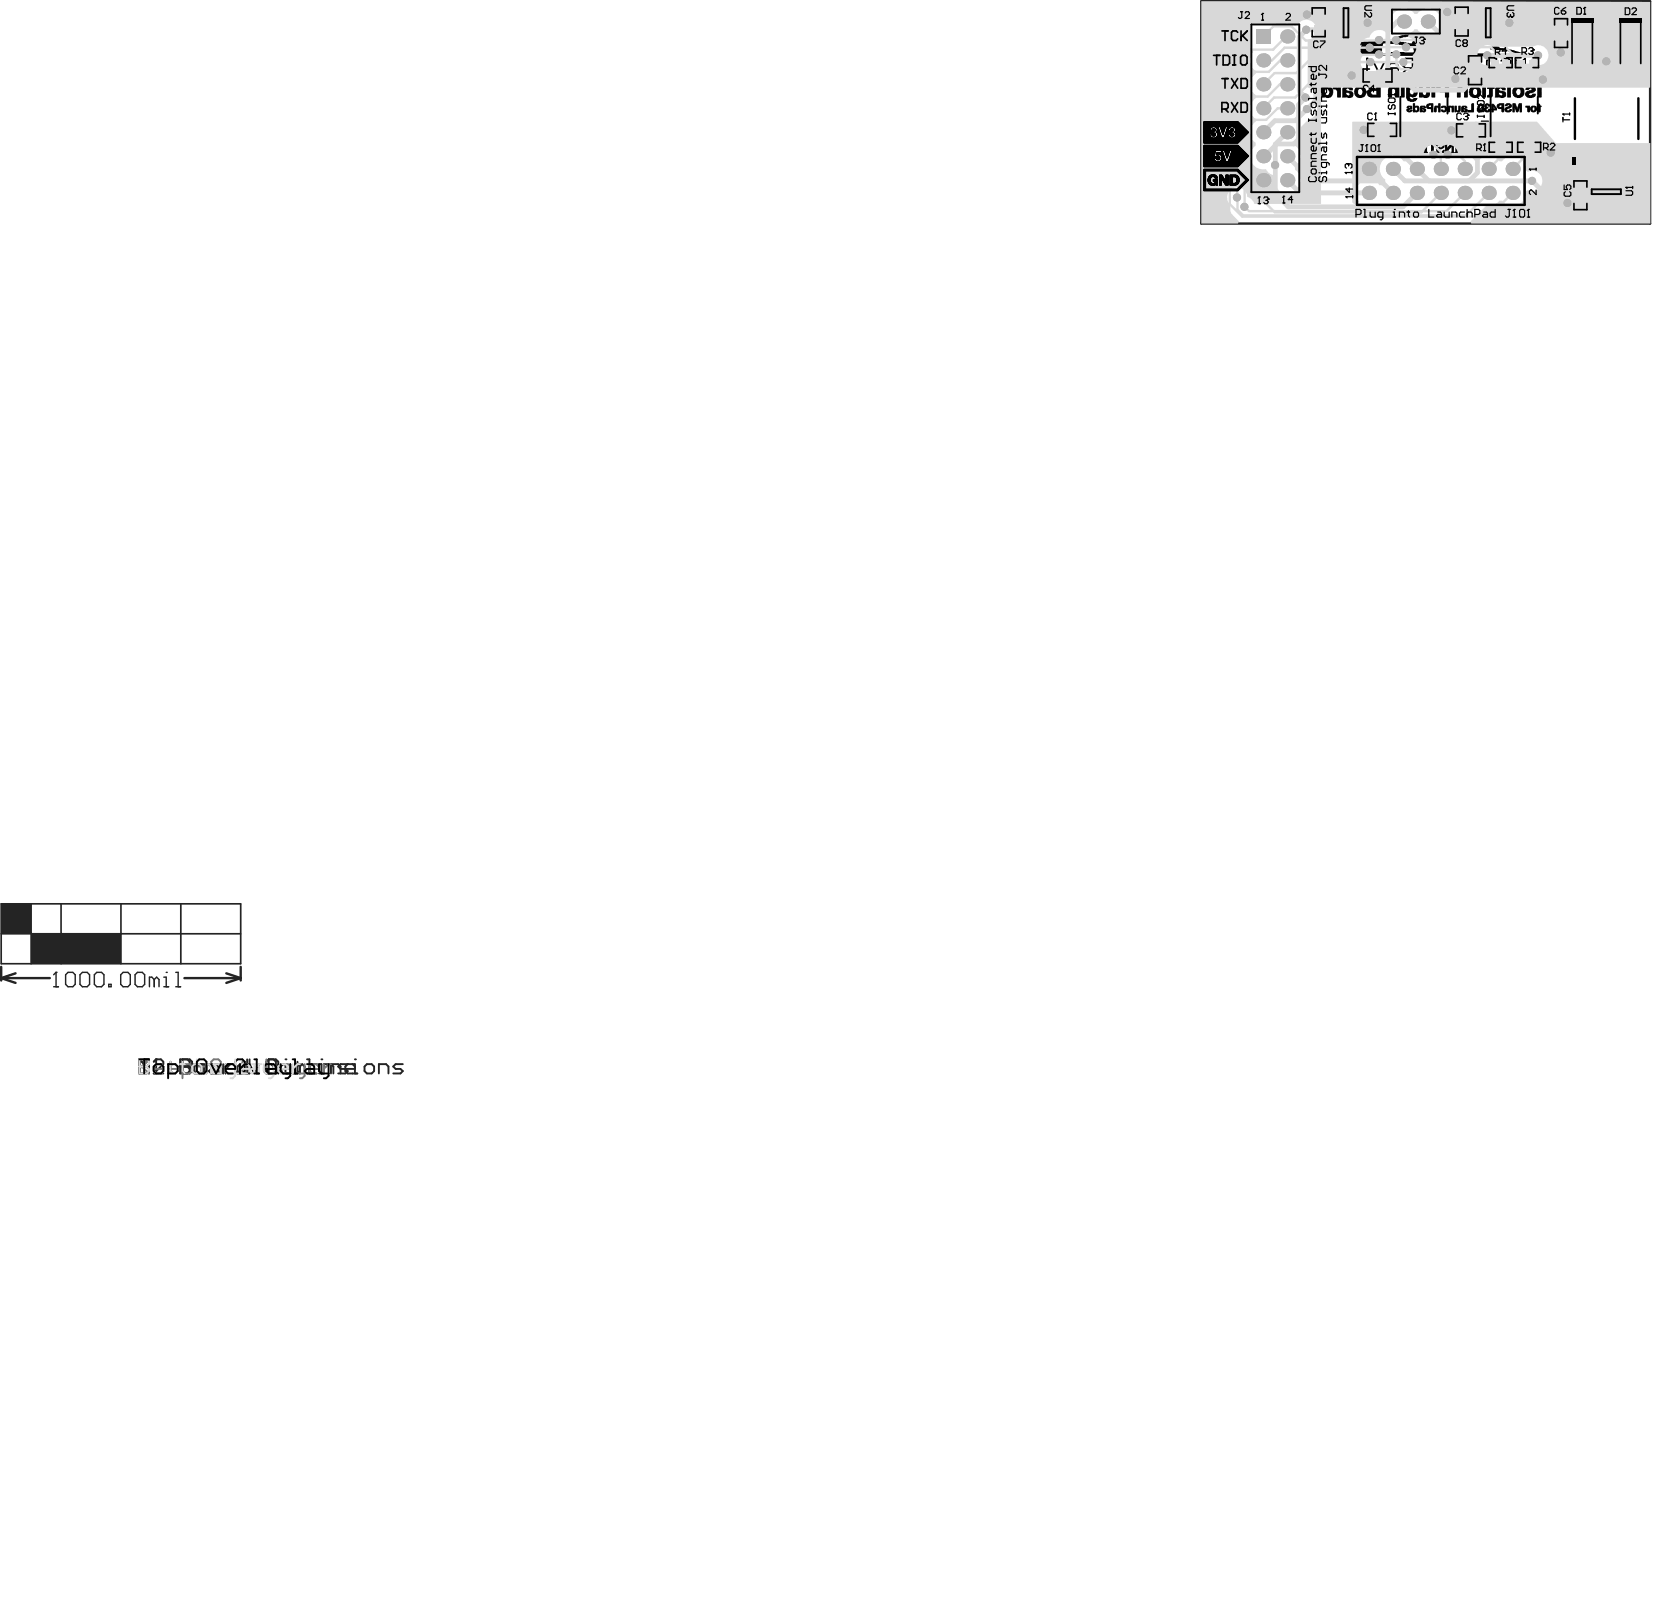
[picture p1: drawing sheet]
<svg xmlns="http://www.w3.org/2000/svg" width="583mm" height="564mm" viewBox="0 0 583 564" stroke-linecap="round" stroke-linejoin="round" font-family="sans-serif">
<path d="M.4 341.1v4.8M.4 345.1l5.1 1.6M.4 345.1h17.2M5.5 343.4l-5.1 1.7M65.1 345.1h19.8M79.8 343.4l5.1 1.7M84.9 341.1v4.8M84.9 345.1l-5.1 1.6" fill="none" stroke="#242424" stroke-width=".85"/>
<path d="M.4 318.9h84.5v21.1h-84.5zM11 318.9v21.1M21.5 318.9v21.1M42.7 318.9v21.1M63.8 318.9v21.1M.4 329.4h84.5" fill="none" stroke="#242424" stroke-width=".59"/>
<g fill="#242424">
<path d="M.4 318.9h10.6v10.5h-10.6z" fill-rule="evenodd"/>
<path d="M11 329.4h31.7v10.6h-31.7z" fill-rule="evenodd"/>
</g>
<path d="M18.9 348.1h1.7M19.8 343v5.1" fill="none" stroke="#242424" stroke-width=".51"/>
<circle cx="19.8" cy="343" r=".25" fill="#242424"/>
<path d="M19.8 343l-.9 .9M24 343h1.7l.8 .9v3.4l-.8 .8h-1.7l-.9-.8v-3.4zM29.1 343h1.7l.8 .9v3.4l-.8 .8h-1.7l-.9-.8v-3.4zM34.1 343h1.7l.9 .9v3.4l-.9 .8h-1.7l-.8-.8v-3.4zM38.4 347.3h.8v.8h-.8zM43.4 343h1.7l.9 .9v3.4l-.9 .8h-1.7l-.8-.8v-3.4zM48.5 343h1.7l.8 .9v3.4l-.8 .8h-1.7l-.8-.8v-3.4zM54.4 345.6l-.8-.9h-.9v3.4M54.4 345.6v2.5M54.4 345.6l.9-.9 .8 .9v2.5M57.8 348.1h1.7M57.8 344.7h.8v3.4" fill="none" stroke="#242424" stroke-width=".51"/>
<circle cx="58.6" cy="343" r=".25" fill="#242424"/>
<path d="M62 348.1h1.7M62 343h.9v5.1" fill="none" stroke="#242424" stroke-width=".51"/>
<path d="M49.2 378.7v-5l1.7 1.7 1.7-1.7v5M54.2 374.6l.9-.9h1.7l.8 .9v.8l-3.4 3.3h3.4M64.4 373.7v5h2.5l.9-.8v-.8l-.9-.9h-2.5" fill="none" stroke="#242424" stroke-width=".68"/>
<circle cx="64.4" cy="376.2" r=".34" fill="#242424"/>
<path d="M64.4 373.7h2.5l.9 .9v.8l-.9 .8h-2.5M70.3 375.4h1.7l.8 .8v1.7l-.8 .8h-1.7l-.9-.8v-1.7zM75.4 375.4h1.7l.8 .8v2.5h-2.5l-.9-.8 .9-.8h2.5M79.6 375.4v3.3M82.1 375.4h-.8l-1.7 1.7M88 373.7v5h-2.5l-.8-.8v-1.7l.8-.8h2.5M94.8 373.7h2.5l.9 .9v3.3l-.9 .8h-2.5zM99.9 378.7h1.7M99.9 375.4h.8v3.3" fill="none" stroke="#242424" stroke-width=".68"/>
<circle cx="100.7" cy="373.7" r=".34" fill="#242424"/>
<path d="M105.8 376.2l-.9-.8h-.8v3.3M105.8 376.2v2.5M105.8 376.2l.8-.8 .9 .8v2.5M109.2 377.1h3.3v-.9l-.8-.8h-1.7l-.8 .8v1.7l.8 .8h1.7M114.2 378.7v-3.3h2.6l.8 .8v2.5M122.7 375.4h-2.6l-.8 .8 .8 .9h1.7l.9 .8-.9 .8h-2.5M124.4 375.4h.8v3.3M124.4 378.7h1.7" fill="none" stroke="#242424" stroke-width=".68"/>
<circle cx="125.2" cy="373.7" r=".34" fill="#242424"/>
<path d="M49.2 378.7v-5l1.7 1.7 1.7-1.7v5M54.2 378.7h1.7M55.1 373.7v5M129.4 375.4h1.7l.9 .8v1.7l-.9 .8h-1.7l-.8-.8v-1.7zM133.7 378.7v-3.3h2.5l.8 .8v2.5M142.1 375.4h-2.5l-.9 .8 .9 .9h1.7l.8 .8-.8 .8h-2.6" fill="none" stroke="#242424" stroke-width=".68"/>
<path d="M423.8 .4h158.3v78.5h-158.3z" fill="none" stroke="#242424" stroke-width=".85"/>
<circle cx="55.1" cy="373.7" r=".34" fill="#242424"/>
<path d="M55.1 373.7l-.9 .9M63.5 373.7v5h2.6l.8-.8v-.8l-.8-.9h-2.6" fill="none" stroke="#242424" stroke-width=".68"/>
<circle cx="63.5" cy="376.2" r=".34" fill="#242424"/>
<g fill="none" stroke="#242424" stroke-width=".68">
<path d="M63.5 373.7h2.6l.8 .9v.8l-.8 .8h-2.6M69.4 375.4h1.7l.9 .8v1.7l-.9 .8h-1.7l-.8-.8v-1.7zM74.5 375.4h1.7l.9 .8v2.5h-2.6l-.8-.8 .8-.8h2.6M78.7 375.4v3.3M81.3 375.4h-.9l-1.7 1.7M87.2 373.7v5h-2.5l-.9-.8v-1.7l.9-.8h2.5M94.8 373.7h1.7l.8 .9v3.3l-.8 .8h-1.7l-.8-.8v-3.3zM99 375.4v2.5l.9 .8h2.5v-3.3M104.1 375.4h1.7M104.9 374.6v3.3l.9 .8M108.3 373.7h.9v5M108.3 378.7h1.7"/>
<path d="M112.5 378.7h1.7M112.5 375.4h.9v3.3"/>
</g>
<circle cx="113.4" cy="373.7" r=".34" fill="#242424"/>
<path d="M116.8 378.7v-3.3h2.5l.8 .8v2.5M121.8 377.1h3.4v-.9l-.8-.8h-1.7l-.9 .8v1.7l.9 .8h1.7" fill="none" stroke="#242424" stroke-width=".68"/>
<g fill="none" stroke="#787878" stroke-width=".68">
<path d="M49.2 373.7v5M50 376.2l2.6 2.5M52.6 373.7l-3.4 3.4M54.2 377.1h3.4v-.9l-.8-.8h-1.7l-.9 .8v1.7l.9 .8h1.7M59.3 377.1h3.4v-.9l-.9-.8h-1.6l-.9 .8v1.7l.9 .8h1.6M64.4 378.7h2.5l.9-.8v-1.7l-.9-.8h-2.5v5M69.4 376.2h3.4M75.4 373.7h1.7l.8 .9v3.3l-.8 .8h-1.7l-.9-.8v-3.3zM79.6 375.4v2.5l.8 .8h2.6v-3.3M84.7 375.4h1.6M85.5 374.6v3.3l.8 .8M94 373.7v5h3.3"/>
<path d="M99.9 375.4h1.7l.8 .8v2.5h-2.5l-.9-.8 .9-.8h2.5M104.1 375.4v2.5l.8 .8h2.6M107.5 375.4v4.1l-.9 .9h-.8M109.2 377.1h3.3v-.9l-.8-.8h-1.7l-.8 .8v1.7l.8 .8h1.7M114.2 375.4v3.3M116.8 375.4h-.9l-1.7 1.7"/>
</g>
<g fill="none" stroke="#000" stroke-width=".35">
<path d="M470.5 19.5h68.3M470.5 19.4h68.3M470.5 19.2h68.3M470.5 19h68.3M471 18.9h1.2M471 18.7h1.2M471.2 18.5h1.2M471.2 18.3h1.3M471.4 18.2h1.3M471.5 18h1.4M471.7 17.8h1.5M471.9 17.7h1.5"/>
<path d="M472 17.5h1.7M472.4 17.3h1.8M472.5 17.2h2.1M472.9 17h2M473.2 16.8h2.2M473.6 16.7h2.3M473.9 16.5h2.7M474.2 16.3h3.1M474.7 16.1h3.4M475.2 16h3.8M475.9 15.8h4.1M476.6 15.6h11.2"/>
<path d="M477.3 15.5h10.5M478.1 15.3h9.8M479 15.1h17M479.8 15h15.4M480 18.9h7.2M480 18.7h7.2M480 18.5h7.2M480 18.3h7.2M480 18.2h7.2M480.1 18h7.1M480.1 17.8h7.1M480.1 17.7h7.3"/>
<path d="M480.1 17.3h7.3M480.1 17.2h7.3M480.1 17.5h7.3M480.3 17h7.1M480.3 16.8h7.1M480.3 16.7h7.3M480.3 16.5h7.3M480.3 16.3h7.3M480.5 16.1h7.1M480.5 15.8h7.3M480.5 16h7.1M481.2 14.8h12.8"/>
<path d="M482.9 14.6h9.8M486.2 14.5h1.6M489.6 15.3h7.4M490.8 18.9h13.7M490.8 18.7h13.7M490.8 18.5h4.6M491.5 14.5h1M491.6 14.3h.9M491.8 14.1h.9M492 13.9h.8M492.1 13.8h1.1M492.1 15.5h6.8"/>
<path d="M492.3 13.6h1M492.5 13.4h1.3M492.8 13.3h1.5M493.2 13.1h1.6M493.5 12.9h2.5M493.7 15.6h5.2M494 12.8h9.6M494.5 15.8h4.6M494.5 12.6h9.1M495.5 16h3.9M495.5 12.4h7.1M496.4 16.1h3.2"/>
<path d="M497 12.3h3.6M497.2 16.3h2.4M497.9 16.5h1.7M498.2 15.3h.9M498.2 15.1h.9M498.4 16.7h1.2M498.4 15h.7M498.4 14.8h.7M498.6 14.5h.6M498.6 14.6h.5M498.7 18.5h1.2M498.7 17.3h1"/>
<path d="M498.7 17.2h.9M498.7 17h.9M498.7 16.8h.9M498.7 14.3h.7M498.7 14.1h.9M498.9 18.3h.8M498.9 18.2h.8M498.9 18h.8M498.9 17.8h.8M498.9 17.7h.8M498.9 17.5h.8M499.1 13.9h.8"/>
<path d="M499.4 13.8h.9M499.7 13.6h.9M499.9 13.4h1.2M500.4 13.3h1.4M500.4 12.9h3.1M500.9 13.1h1.7M501.8 16.7h.5M501.8 16.5h1M501.8 16.3h1.7M502.1 16.1h1.9M502.6 16h2M503.3 15.8h1.9"/>
<path d="M503.8 15.6h1.9M504.3 15.5h1.9M505 17.2h1.2M505 15.3h1.8M505.2 17.3h.3M505.3 17h1.4M505.5 15.1h1.9M506 16.8h1.4M506 15h2M506.7 16.7h1.5M506.7 14.8h2M507.2 16.5h1.8"/>
<path d="M507.2 14.6h2.3M507.9 14.5h2.3M508 16.3h1.9M508.5 14.3h2.6M508.7 16.1h2.2M509.2 14.1h2.5M509.5 16h3.1M510.1 13.9h2.5M510.6 15.8h10.3M510.9 13.8h3M511.7 13.6h6M512.3 15.6h6.4"/>
<path d="M512.4 13.4h11.2M513.6 13.3h8.3M515.6 13.1h3.2M517.7 16h4M518 13.6h6.6M520.5 16.1h1.2M521.5 13.8h4.1M523.4 13.9h3M524.6 14.1h2.5M525.3 14.3h2.3M525.8 17.2h4.5M525.8 17h2.7"/>
<path d="M525.9 17.3h5.6M525.9 16.8h1.4M526.3 14.5h2M526.3 16.7h1.5M526.6 16.5h1.4M527 14.6h1.8M527.1 16.3h1.4M527.5 16.1h1.3M527.5 14.8h1.7M527.6 17.5h4.9M527.8 16h1.4M528.1 15h1.6"/>
<path d="M528.1 15.8h1.2M528.5 15.6h1.2M528.6 15.1h1.2M528.8 15.5h1.2M529 15.3h1.2M530 17.7h3.2M531.3 17.8h2.6M532.2 18h2.2M533 18.2h1.9M533.7 18.3h1.9M534.4 18.5h1.7M534.7 18.7h1.9"/>
<path d="M535.4 18.9h1.5M466.3 34.2h1M466.3 34.1h1M466.3 33.6h1.5M466.3 33.4h1.3M466.3 33.2h1.2M466.3 33.1h1M466.3 32.9h1M466.3 32.7h1M466.3 32.5h1M466.3 32.4h1M466.3 32.2h1"/>
<path d="M466.3 32h1M466.3 31.9h1M466.3 31.7h1.2M466.3 31.5h1.2M466.3 31.4h1.3M466.3 30.9h1M466.3 30.7h1M466.3 30.5h1M466.3 30.3h1M466.3 30.2h1M466.3 30h1M466.3 29.8h1"/>
<path d="M466.3 29.7h1M466.3 29.5h1M466.3 29.3h1M466.3 29.2h1M466.3 33.9h3.4M466.3 33.7h3.5M466.3 31.2h3.5M466.3 31h3.4M467.5 34.1h2M467.5 30.9h2M467.6 34.2h1.7M467.6 30.7h1.7"/>
<path d="M468 34.4h.8M468 30.5h1M468.7 33.6h1.1M468.7 31.4h1.3M468.8 33.4h1.2M468.8 31.5h1.2M469 33.2h1M469 33.1h1M469 32.9h1.2M469 32h1.2M469 31.9h1.2M469 31.7h1"/>
<path d="M469.2 32.7h1M469.2 32.5h1M469.2 32.4h1M469.2 32.2h1M470.3 31.4h2.6M470.3 30.9h1.4M470.3 30.7h1.1M470.3 30.5h.9M470.3 31.2h2.6M470.3 31h1.4M471.4 31.5h1.5M471.5 31.7h1.4"/>
<path d="M471.7 32h1.2M471.7 31.9h1.2M471.9 34.2h1M471.9 34.1h1M471.9 33.6h1M471.9 33.4h1M471.9 33.2h1M471.9 33.1h1M471.9 32.9h1M471.9 32.7h1M471.9 32.5h1M471.9 32.4h1"/>
<path d="M471.9 32.2h1M471.9 30.9h1M471.9 30.7h1M471.9 33.9h1M471.9 33.7h1M471.9 31h1M472 30.5h.9M473.6 34.2h1.1M473.7 34.1h1M473.7 33.6h1.4M473.7 33.4h1.2M473.7 33.2h1.2"/>
<path d="M473.7 33.1h1M473.7 32.9h1M473.7 32.7h1M473.7 32.5h1M473.7 32.4h3.1M473.7 32.2h2.6M473.7 32h1.5M473.7 31.9h1.2M473.7 31.7h1M473.7 31.5h1M473.7 31.4h1.2M473.7 33.9h3.4"/>
<path d="M473.7 33.7h1.7M473.7 31.2h1.4M473.9 30.9h2.9M473.9 31h3M474.2 30.7h2.4M474.6 30.5h1.5M474.9 34.1h2.2M474.9 32.5h2.2M475.1 34.2h1.8M475.6 34.4h.8M475.8 32.7h1.3M475.8 31.2h1.3"/>
<path d="M475.9 33.7h1.4M476.1 32.9h1.2M476.1 31.5h1M476.1 31.4h1M476.3 33.6h1M476.3 33.4h1M476.3 33.2h1M476.3 33.1h1M476.3 31.7h.8M477.8 32.4h1.2M478 33.2h1.1M478 33.1h1"/>
<path d="M478 32.9h1M478 32.7h1M478 32.5h1M478 32.2h1M478 32h1M478 31.9h1M478 31.7h1.1M478.1 33.6h1.4M478.1 33.4h1.2M478.1 31.5h1M478.1 31.4h1.2M478.3 33.7h3.2"/>
<path d="M478.3 31.2h3.2M478.3 31h3M478.5 30.9h2.7M478.5 33.9h2.8M478.6 34.1h2.6M478.8 34.2h2M478.8 30.7h2.2M479.1 30.5h1.4M479.3 34.4h1M480.3 33.6h1.2M480.3 31.4h1.2M480.5 33.4h1.2"/>
<path d="M480.5 31.5h1.2M480.7 33.2h1M480.7 33.1h1.1M480.7 32.9h1.1M480.7 31.9h1.1M480.7 31.7h1M480.8 32.7h1M480.8 32.5h1M480.8 32.4h1M480.8 32.2h1M480.8 32h1M482.3 33.1h1.4"/>
<path d="M482.3 32.9h1.2M482.3 32.7h1.2M482.5 33.6h4.4M482.5 33.4h1.5M482.5 33.2h1.2M482.5 32.5h1M482.5 32.4h1.2M482.5 32.2h1.2M482.7 32h1.3M482.7 31.9h4.2M482.7 30.9h1.2M482.7 30.7h1.2"/>
<path d="M482.7 30.5h1.2M482.7 30.3h1.2M482.7 30.2h1.2M482.7 30h1.5M482.7 29.8h4.2M482.7 33.7h4.2M482.9 31.7h4M482.9 29.7h4M482.9 29.5h4M482.9 33.9h4M482.9 31h1.1M483 34.1h3.9"/>
<path d="M483 31.2h1.5M483.2 31.5h3.7M483.2 31.4h3.7M483.2 29.3h3.7M483.5 34.2h3.4M483.5 29.2h3.4M485.6 31.2h1.3M485.7 33.4h1.2M485.7 33.2h1.2M485.7 33.1h1.2M485.7 32.9h1.2M485.7 32.7h1.2"/>
<path d="M485.7 32.5h1.2M485.7 32.4h1.2M485.7 32.2h1.2M485.7 32h1.2M485.7 30.9h1.2M485.7 30.7h1.2M485.7 30.5h1.2M485.7 30.3h1.2M485.7 30.2h1.2M485.7 30h1.2M485.7 31h1.2M489.8 34.2h1.2"/>
<path d="M489.8 34.1h1.2M489.8 33.6h1.2M489.8 33.4h1.2M489.8 33.2h1.2M489.8 33.1h1.2M489.8 32.9h1.2M489.8 32.7h1.2M489.8 32.5h1.2M489.8 32.4h1.2M489.8 32.2h1.2M489.8 32h1.2M489.8 31.9h1.2"/>
<path d="M489.8 31.7h1.2M489.8 33.9h1.2M489.8 33.7h1.2M489.9 31.5h1.1M489.9 31.4h1.2M489.9 31.2h3.6M490.1 30.9h2.2M490.1 31h3.4M490.3 30.7h1.7M490.6 30.5h1.2M492 31.4h1.5M492.1 31.5h1.4"/>
<path d="M492.3 34.2h1.2M492.3 34.1h1.2M492.3 33.6h1.2M492.3 33.4h1.2M492.3 33.2h1.2M492.3 33.1h1.2M492.3 32.9h1.2M492.3 32.7h1.2M492.3 32.5h1.2M492.3 32.4h1.2M492.3 32.2h1.2M492.3 32h1.2"/>
<path d="M492.3 31.9h1.2M492.3 31.7h1.2M492.3 33.9h1.2M492.3 33.7h1.2M492.5 30.9h1M492.5 30.7h1M492.5 30.5h.8M494.3 34.2h1.1M494.3 34.1h1.1M494.3 33.6h1.1M494.3 33.4h1.1M494.3 33.2h1.1"/>
<path d="M494.3 33.1h1.1M494.3 32.9h1.1M494.3 32.7h1.1M494.3 32.5h1.1M494.3 32.4h1.1M494.3 32.2h1.1M494.3 32h1.1M494.3 31.9h1.1M494.3 31.7h1.1M494.3 31.5h1.1M494.3 31.4h1.1M494.3 30.9h1.1"/>
<path d="M494.3 30.7h1.1M494.3 30.5h.9M494.3 29.8h1.1M494.3 29.7h1.1M494.3 29.5h1.1M494.3 29.3h1.1M494.3 29.2h1.1M494.3 33.9h1.1M494.3 33.7h1.1M494.3 31.2h1.1M494.3 31h1.1M496.2 34.4h1"/>
<path d="M496.2 34.2h1M496.2 34.1h1M496.2 33.6h3.5M496.2 33.4h1.7M496.2 33.2h1.4M496.2 33.1h1.2M496.2 32.9h1.2M496.2 32.7h1M496.2 32.5h1M496.2 32.4h1M496.2 32.2h1M496.2 32h1"/>
<path d="M496.2 31.9h1M496.2 31.7h1.2M496.2 31.5h1.2M496.2 31.4h1.4M496.2 30.9h1M496.2 30.7h1M496.2 33.9h1M496.2 33.7h3.4M496.2 31.2h3.5M496.2 38.8h.7M496.2 31h3.4M496.2 34.6h1"/>
<path d="M496.4 30.5h.8M496.4 39.1h1.7M496.4 39h.5M496.4 38.6h.8M496.4 38.5h1.3M496.4 38h.5M496.4 34.9h1.2M496.4 34.7h1M496.4 37.8h.6M496.5 39.3h1.4M496.5 37.6h1.6M496.5 35.3h3.1"/>
<path d="M496.5 35.1h1.4M496.7 38.3h1.4M496.7 37.4h1.2M496.7 35.4h2.7M496.9 39.5h.7M497 35.6h2.2M497.4 30.9h2M497.4 33.9h2M497.4 38.1h.7M497.6 30.7h1.6M497.6 39h.6M497.6 38h.5"/>
<path d="M497.6 35.8h1.1M497.6 37.8h.5M497.7 34.1h1.5M497.7 38.8h.4M497.9 30.5h1M498.2 34.2h.4M498.4 33.4h1.3M498.4 35.1h1.3M498.6 31.4h1.1M498.6 39.5h.5M498.6 39.3h.5M498.6 39.1h1.8"/>
<path d="M498.6 39h.6M498.6 38.8h.6M498.6 38.6h.5M498.6 38.5h.5M498.6 38.3h.5M498.6 38.1h.5M498.6 38h.6M498.6 37.6h1.8M498.6 37.4h.5M498.6 37.3h.5M498.6 37.1h.5M498.6 36.9h.5"/>
<path d="M498.6 36.8h.5M498.6 36.6h.5M498.6 37.8h.8M498.7 33.2h1.2M498.7 33.1h1.2M498.7 31.5h1.2M498.7 34.9h1M498.7 34.7h1.2M498.9 32.9h1M498.9 32.7h1M498.9 32.5h1.2M498.9 32.4h1.2"/>
<path d="M498.9 32.2h1.2M498.9 32h1.2M498.9 31.9h1M498.9 31.7h1M499.2 39.3h1.1M499.4 39.5h.5M499.4 37.4h.9M499.7 37.8h.7M499.9 39h.7M499.9 38h.7M500.1 38.8h.5M500.1 38.6h.5"/>
<path d="M500.1 38.5h.5M500.1 38.3h.5M500.1 38.1h.5M500.8 34.2h1M500.8 34.1h1M500.8 33.6h1.5M500.8 33.4h1.1M500.8 33.2h1.1M500.8 33.1h1M500.8 32.9h1M500.8 32.7h1M500.8 32.5h1"/>
<path d="M500.8 32.4h1M500.8 32.2h1M500.8 32h1M500.8 31.9h1M500.8 31.7h1M500.8 31.5h1M500.8 31.4h1M500.8 30.9h1M500.8 30.7h1M500.8 30.5h.8M500.8 33.9h3.3M500.8 33.7h3.3"/>
<path d="M500.8 31.2h1M500.8 31h1M500.9 39.3h1.9M501.1 39.5h.3M501.1 39.1h1.9M501.1 39h.7M501.1 38.8h.5M501.1 38.6h.5M501.1 38.5h1.7M501.1 38.3h1.4M501.1 38.1h.7M501.1 38h.5"/>
<path d="M501.1 37.6h1.7M501.1 37.8h.7M501.3 37.4h1.3M501.9 34.1h2.1M501.9 39.5h.7M502.1 34.2h1.7M502.3 38.6h.7M502.3 38h.7M502.3 37.8h.5M502.5 34.4h1M502.5 39h.5M502.5 38.8h.5"/>
<path d="M503 33.6h1.3M503.1 33.4h1.2M503.1 33.2h1.2M503.3 33.1h1M503.3 32.9h1M503.3 32.7h1M503.3 32.5h1M503.3 32.4h1M503.3 32.2h1M503.3 32h1M503.3 31.9h1M503.3 31.7h1"/>
<path d="M503.3 31.5h1M503.3 31.4h1M503.3 30.9h1M503.3 30.7h1M503.3 30.5h1M503.3 31.2h1M503.3 38h2.2M503.3 37.6h.7M503.3 37.4h.5M503.3 37.3h.7M503.3 37.1h1M503.3 31h1"/>
<path d="M503.3 37.8h.7M503.5 38.1h2M503.5 36.9h2M503.6 38.3h1.9M503.6 36.8h1.9M504.1 36.6h1.4M504.8 38.5h.7M504.8 37.1h.7M505 39.5h.5M505 39.3h.5M505 39.1h.5M505 39h.5"/>
<path d="M505 38.8h.5M505 38.6h.5M505 37.6h.5M505 37.4h.5M505 37.3h.5M505 37.8h.5M505.2 34.2h1M505.2 34.1h1M505.2 33.6h1M505.2 33.4h1M505.2 33.2h1M505.2 33.1h1"/>
<path d="M505.2 32.9h1M505.2 32.7h1M505.2 32.5h1M505.2 32.4h1M505.2 32.2h1M505.2 32h1M505.2 31.9h1M505.2 31.7h1M505.2 31.5h1M505.2 31.4h1M505.2 30.9h1M505.2 30.7h1"/>
<path d="M505.2 30.5h1M505.2 30.3h1M505.2 30.2h1M505.2 30h1M505.2 29.8h1M505.2 29.7h1M505.2 29.5h1M505.2 29.3h1M505.2 29.2h1M505.2 33.9h1M505.2 33.7h1M505.2 31.2h1"/>
<path d="M505.2 31h1M506 39.3h.7M506 39.1h.7M506 39h.7M506 38.8h.7M506 38.6h.7M506 38.5h.7M506 38.3h.7M506 38.1h.7M506.2 39.5h.3M506.2 38h.5M506.2 37.6h1.8"/>
<path d="M506.2 37.8h1.8M506.3 37.4h.9M506.8 30.9h1.2M506.8 30.7h1.2M506.8 30.5h1.2M506.8 30.3h1.2M506.8 31.2h1.4M506.8 31h1.2M507 31.5h1.9M507 31.4h1.2M507 30.2h1.2M507 30h1.5"/>
<path d="M507.2 31.9h3.9M507.2 31.7h3.9M507.2 29.8h3.9M507.2 29.7h3.9M507.4 32h3.7M507.4 29.5h3.7M507.4 38.1h.6M507.4 38h.6M507.5 29.3h3.6M507.5 39.5h.5M507.5 39.3h.5M507.5 39.1h.5"/>
<path d="M507.5 39h.5M507.5 38.8h.5M507.5 38.6h.5M507.5 38.5h.5M507.5 38.3h.5M507.5 37.4h.5M507.5 37.3h.5M507.5 37.1h.5M507.5 36.9h.5M507.5 36.8h.5M507.5 36.6h.5M507.7 32.2h3.4"/>
<path d="M508 32.4h3.1M508 29.2h3.1M508.4 38.8h.6M508.4 38h.6M508.5 39.1h1.7M508.5 39h.5M508.5 37.6h1.6M508.5 37.8h.7M508.7 39.3h1.4M508.9 37.4h1M509 39.5h.7M509.5 37.8h.7"/>
<path d="M509.7 39h.5M509.7 38.8h.7M509.7 38.1h.7M509.7 38h.7M509.9 34.2h1.2M509.9 34.1h1.2M509.9 33.6h1.2M509.9 33.4h1.2M509.9 33.2h1.2M509.9 33.1h1.2M509.9 32.9h1.2M509.9 32.7h1.2"/>
<path d="M509.9 32.5h1.2M509.9 31.5h1.2M509.9 31.4h1.2M509.9 30.9h1.2M509.9 30.7h1.2M509.9 30.5h1.2M509.9 30.3h1.2M509.9 30.2h1.2M509.9 30h1.2M509.9 33.9h1.2M509.9 33.7h1.2M509.9 31.2h1.2"/>
<path d="M509.9 38.6h.5M509.9 38.5h.5M509.9 38.3h.5M509.9 31h1.2M510.7 39.3h.7M510.7 39.1h.7M510.7 39h.7M510.7 38.8h.7M510.7 38.6h.7M510.7 38.5h.7M510.7 38.3h.7M510.9 39.5h.3"/>
<path d="M510.9 38.1h.5M510.9 38h.5M510.9 37.6h1.9M510.9 37.8h1.9M511.1 37.4h.8M512.1 38h.7M512.3 39.5h.5M512.3 39.3h.5M512.3 39.1h.5M512.3 39h.5M512.3 38.8h.5M512.3 38.6h.5"/>
<path d="M512.3 38.5h.5M512.3 38.3h.5M512.3 38.1h.5M512.3 37.4h.5M513.3 39.5h.3M513.3 39.3h.5M513.3 39.1h1.8M513.3 39h.6M513.3 38.8h.5M513.3 38.6h.5M513.3 38.5h.5M513.3 38.3h.5"/>
<path d="M513.3 38.1h.5M513.3 38h.5M513.3 37.6h.5M513.3 37.4h.5M513.3 37.8h.5M513.9 39.3h1.1M514.1 34.2h1M514.1 34.1h1M514.1 33.6h1M514.1 33.4h1M514.1 33.2h1M514.1 33.1h1"/>
<path d="M514.1 32.9h1M514.1 32.7h1M514.1 32.5h1M514.1 32.4h1M514.1 32.2h1M514.1 32h1M514.1 31.9h1M514.1 31.7h1.2M514.1 31.5h1.2M514.1 31.4h1.4M514.1 33.9h1M514.1 33.7h1"/>
<path d="M514.1 39.5h.7M514.3 31.2h3.4M514.3 31h3.4M514.4 30.9h2.1M514.4 39h.7M514.6 30.7h1.7M514.6 38.8h.5M514.6 38.6h.5M514.6 38.5h.5M514.6 38.3h.5M514.6 38.1h.5M514.6 38h.5"/>
<path d="M514.6 37.6h.5M514.6 37.4h.5M514.6 37.8h.5M514.8 30.5h1.2M515.6 39.5h.5M515.6 39.3h1.9M515.6 39.1h1.9M515.6 39h.7M515.6 38.8h.7M515.6 38.6h.5M515.6 38.5h1.9M515.6 38.3h1.4"/>
<path d="M515.6 38.1h.7M515.6 38h.7M515.6 37.8h.7M515.8 37.6h1.5M516 37.4h1.2M516.3 31.4h1.4M516.5 31.7h1.2M516.5 31.5h1.2M516.5 39.5h.7M516.6 34.2h1.1M516.6 34.1h1.1M516.6 33.6h1.1"/>
<path d="M516.6 33.4h1.1M516.6 33.2h1.1M516.6 33.1h1.1M516.6 32.9h1.1M516.6 32.7h1.1M516.6 32.5h1.1M516.6 32.4h1.1M516.6 32.2h1.1M516.6 32h1.1M516.6 31.9h1.1M516.6 30.9h1.1M516.6 30.7h1.1"/>
<path d="M516.6 33.9h1.1M516.6 33.7h1.1M516.8 30.5h.9M516.8 38.6h.7M516.8 37.8h.7M517 39h.7M517 38.8h.7M517 38h.5M517.8 39.5h2.1M517.8 39.3h2.1M517.8 39.1h2.1M517.8 39h2.1"/>
<path d="M518.3 32.7h1.2M518.3 32.5h1.2M518.3 32.4h1.2M518.3 32.2h1.2M518.5 33.4h1.2M518.5 33.2h1.2M518.5 33.1h1M518.5 32.9h1M518.5 32h1M518.5 31.9h1M518.5 31.7h1.2M518.5 31.5h1.2"/>
<path d="M518.7 33.6h1.3M518.7 31.4h1.2M518.7 31.2h3.4M518.8 33.9h3.1M518.8 33.7h3.3M518.8 31h3.1M519 30.9h2.7M519.2 34.1h2.5M519.2 38.8h.7M519.2 38.6h.7M519.2 38.5h.7M519.2 38.3h.7"/>
<path d="M519.2 38.1h.7M519.2 38h.7M519.2 37.6h.7M519.2 37.4h.7M519.2 37.3h.7M519.2 37.1h.7M519.2 36.9h.7M519.2 36.8h.7M519.2 37.8h.7M519.3 34.2h2.1M519.3 30.7h2.1M519.3 36.6h.6"/>
<path d="M519.7 30.5h1.3M519.9 34.4h1M520.9 33.6h1.2M520.9 31.4h1.2M521 33.4h1.2M521 31.5h1.2M521.2 33.2h1M521.2 33.1h1M521.2 32.9h1.2M521.2 32.7h1.2M521.2 32.2h1.2M521.2 32h1.2"/>
<path d="M521.2 31.9h1M521.2 31.7h1M521.4 32.5h1M521.4 32.4h1M521.4 38.6h.7M521.4 38.5h.5M521.4 38.3h.5M521.4 38.1h.5M521.4 38h.5M521.4 37.6h.7M521.4 37.4h.7M521.4 37.8h.5"/>
<path d="M521.5 39.1h1.7M521.5 39h.7M521.5 38.8h.6M521.5 37.3h.6M521.5 37.1h.7M521.7 36.9h1.5M521.9 39.3h1.2M521.9 36.8h1M522.1 39.5h.6M522.2 36.6h.4M522.6 39h.6M522.6 37.1h.6"/>
<path d="M522.7 38.8h.7M522.7 38.6h.7M522.7 37.4h.7M522.7 37.3h.7M522.9 38.5h.5M522.9 38.3h.5M522.9 38.1h.5M522.9 38h.5M522.9 37.6h.5M522.9 37.8h.5M523.1 34.2h1M523.1 34.1h1"/>
<path d="M523.1 33.6h1M523.1 33.4h1M523.1 33.2h1M523.1 33.1h1M523.1 32.9h1M523.1 32.7h1M523.1 32.5h1M523.1 32.4h1M523.1 32.2h1M523.1 32h1M523.1 31.9h1M523.1 31.7h1"/>
<path d="M523.1 31.5h1M523.1 31.4h1M523.1 30.9h1M523.1 30.7h1M523.1 29.8h1M523.1 29.7h1M523.1 29.5h1M523.1 29.3h1M523.1 29.2h1M523.1 33.9h1M523.1 33.7h1M523.1 31.2h1"/>
<path d="M523.1 31h1M523.2 30.5h.9M523.6 38.8h.7M523.6 38.6h.7M523.6 38.5h.7M523.7 39.1h1.9M523.7 39h.7M523.7 38.3h.7M523.7 38.1h1.2M523.7 37.6h.7M523.7 37.4h.6M523.7 37.3h.6"/>
<path d="M523.7 37.1h.9M523.9 39.3h1.5M523.9 36.9h1.5M523.9 37.8h.9M524.1 38h.8M524.1 36.8h1.2M524.3 39.5h.8M524.4 36.6h.4M524.8 34.2h1.3M524.8 34.1h1.5M524.8 30.9h2.3M524.8 30.7h2.3"/>
<path d="M524.8 30.5h2.3M524.8 33.9h1.6M524.8 33.7h1.6M524.8 31.2h2.3M524.8 31h2.3M524.9 39h.7M524.9 37.1h.7M525.1 33.6h1.3M525.1 38.8h.5M525.1 38.6h.7M525.1 37.4h.5M525.1 37.3h.5"/>
<path d="M525.4 33.4h1M525.4 33.2h1M525.4 33.1h1M525.4 32.9h1M525.4 32.7h1M525.4 32.5h1M525.4 32.4h1M525.4 32.2h1M525.4 32h1M525.4 31.9h1M525.4 31.7h1M525.4 31.5h1"/>
<path d="M525.4 31.4h1M525.4 30.3h1M525.4 30.2h1M525.4 30h1M525.4 29.8h1M525.4 29.7h1M525.4 29.5h1M525.9 38.8h2.1M525.9 38.6h2.1M525.9 38.5h2.1M526.3 39.5h.5M526.3 39.3h.5"/>
<path d="M526.3 39.1h.5M526.3 39h.5M526.3 38.3h.5M526.3 38.1h.5M526.3 38h.5M526.3 37.6h.5M526.3 37.4h1M526.3 37.3h1M526.3 37.1h.8M526.3 36.9h.7M526.3 36.8h.5M526.3 37.8h.5"/>
<path d="M527 37.6h.5M527.1 37.8h.5M527.3 38.1h.5M527.3 38h.5M527.5 34.2h1.1M527.5 38.3h.5M527.6 34.1h3.4M527.6 33.6h1.4M527.6 33.4h1.2M527.6 33.2h1M527.6 33.1h1M527.6 32.9h1"/>
<path d="M527.6 32.7h1M527.6 32.5h1M527.6 32.4h3.1M527.6 32.2h2.6M527.6 32h1.6M527.6 31.9h1.2M527.6 31.7h1M527.6 31.5h1M527.6 31.4h1.2M527.6 33.9h3.4M527.6 33.7h1.7M527.6 31.2h1.4"/>
<path d="M527.8 30.9h2.9M527.8 31h3M528 30.7h2.5M528.1 37.6h.7M528.1 37.4h.7M528.1 37.3h.7M528.3 38h2.2M528.3 37.1h.9M528.3 36.9h2.2M528.3 37.8h.5M528.5 30.5h1.5M528.5 38.1h2"/>
<path d="M528.5 36.8h2M528.6 38.3h1.9M528.8 32.5h2.2M529 34.2h1.7M529 36.6h1.5M529.5 34.4h.8M529.5 32.7h1.5M529.7 31.2h1.3M529.8 33.7h1.4M529.8 39.3h.7M529.8 39.1h.7M529.8 39h.7"/>
<path d="M529.8 38.8h.7M529.8 38.6h.7M529.8 38.5h.7M529.8 37.6h.7M529.8 37.4h.7M529.8 37.3h.7M529.8 37.1h.7M529.8 37.8h.7M530 33.6h1.2M530 32.9h1.2M530 31.5h1M530 31.4h1"/>
<path d="M530 39.5h.3M530.2 33.4h1M530.2 33.2h1M530.2 33.1h1M530.2 31.7h.8M530.8 38.8h.7M530.8 38.6h.7M530.8 38.5h.9M531 39.1h2M531 39h.7M531 38.3h1M531 38.1h1.5"/>
<path d="M531 37.3h.7M531 37.1h.7M531.2 39.3h1.7M531.2 36.9h1.8M531.3 38h1.6M531.3 36.8h1.6M531.5 39.5h1M531.5 36.6h1M531.7 37.8h1.3M531.9 34.2h1M531.9 34.1h1M531.9 33.6h1"/>
<path d="M531.9 33.4h1M531.9 33.2h1M531.9 33.1h1M531.9 32.9h1M531.9 32.7h1M531.9 32.5h1M531.9 32.4h1M531.9 32.2h1M531.9 32h1M531.9 31.9h1M531.9 31.7h1M531.9 31.5h1"/>
<path d="M531.9 31.4h1M531.9 30.9h1M531.9 30.7h1M531.9 30.5h1M531.9 30.3h1M531.9 30.2h1M531.9 30h1M531.9 29.8h1M531.9 29.7h1M531.9 29.5h1M531.9 29.3h1M531.9 29.2h1"/>
<path d="M531.9 33.9h1M531.9 33.7h1M531.9 31.2h1M531.9 31h1M532.2 37.6h1M532.4 39h.8M532.5 38.8h.7M532.5 37.4h.7M532.5 37.3h.7M532.5 37.1h.7M532.7 38.6h.5M533.7 33.1h1.2"/>
<path d="M533.7 32.9h1M533.7 32.7h1M533.7 32.5h1M533.7 32.4h1M533.7 32.2h1M533.7 32h1M533.7 31.9h1.2M533.7 31.7h1.2M533.7 39.5h.5M533.7 39.3h.5M533.7 39.1h.5M533.7 39h.5"/>
<path d="M533.7 38.8h.5M533.7 38.6h.5M533.7 38.5h.5M533.7 38.3h.5M533.7 38.1h.5M533.7 38h.5M533.7 37.6h1.2M533.7 37.4h1.2M533.7 37.3h1M533.7 37.1h1M533.7 36.9h1M533.7 36.8h.9"/>
<path d="M533.7 36.6h.9M533.7 37.8h.5M533.9 33.6h1.3M533.9 33.4h1.2M533.9 33.2h1M533.9 31.5h1.2M533.9 31.4h1.3M534.1 33.7h3.2M534.1 31.2h3.2M534.2 33.9h2.9M534.2 31h2.9M534.4 34.1h2.5"/>
<path d="M534.4 30.9h2.5M534.4 38h.7M534.4 37.8h.5M534.6 30.7h2.2M534.6 38.3h.5M534.6 38.1h.5M534.7 34.2h1.9M534.7 38.8h1M534.7 38.6h1M534.7 38.5h1.2M534.9 30.5h1.5M534.9 39.3h.7"/>
<path d="M534.9 39.1h.7M534.9 39h.8M535.1 39.5h.3M535.2 34.4h1M535.4 38.3h.5M535.4 38.1h.5M535.4 38h.7M535.6 37.6h1.2M535.6 37.4h1.2M535.6 37.8h.5M535.7 37.3h1.1M535.7 37.1h1.1"/>
<path d="M535.7 36.9h1.1M535.9 36.8h.9M535.9 36.6h.9M536.1 33.6h1.3M536.1 31.4h1.3M536.2 33.4h1.2M536.2 39.5h.6M536.2 39.3h.6M536.2 39.1h.6M536.2 39h.6M536.2 38.8h.6M536.2 38.6h.6"/>
<path d="M536.2 38.5h.6M536.2 38.3h.6M536.2 38.1h.6M536.2 38h.6M536.2 37.8h.6M536.4 33.2h1.2M536.4 33.1h1.2M536.4 31.7h1.2M536.4 31.5h1M536.6 32.9h1M536.6 32.7h1M536.6 32.5h1"/>
<path d="M536.6 32.4h1M536.6 32.2h1M536.6 32h1M536.6 31.9h1M538.1 33.4h1.2M538.1 33.2h1.2M538.1 33.1h1.2M538.3 33.6h1M538.3 32.9h1.3M538.3 32.7h2M538.3 31.5h1M538.3 31.4h1"/>
<path d="M538.3 33.7h1.5M538.3 37.6h1.3M538.3 37.4h.5M538.3 37.8h1.3M538.4 32.5h2.4M538.4 33.9h3.1M538.4 31.2h1.2M538.4 31h3.1M538.6 34.1h2.7M538.6 32.4h2.5M538.6 30.9h2.7M538.8 34.2h2.2"/>
<path d="M538.8 32.2h2.5M538.8 30.7h2.3M538.8 38h.8M539 39.3h.6M539 39.1h.6M539 39h.6M539 38.8h.6M539 38.6h.6M539 38.5h.6M539 38.3h.6M539 38.1h.6M539 37.4h.6"/>
<path d="M539.1 39.5h.4M539.3 34.4h1.2M539.3 30.5h1.3M539.5 32h2M540 38.8h.6M540 38.6h.5M540 38.5h.5M540 38.3h.5M540 38.1h.6M540 38h.6M540.1 31.9h1.6M540.1 33.7h1.4"/>
<path d="M540.1 39.1h1.7M540.1 39h.5M540.1 37.8h.7M540.3 31.2h1.2M540.3 39.3h1.4M540.3 37.6h1.5M540.5 33.6h1.2M540.5 31.7h1.2M540.5 31.5h1.2M540.5 31.4h1.2M540.5 37.4h1M540.6 33.4h1.1"/>
<path d="M540.6 33.2h1.1M540.6 39.5h.7M541.1 37.8h.9M541.3 39h.7M541.5 38.8h.5M541.5 38.6h.7M541.5 38.5h.7M541.5 38.3h.7M541.5 38.1h.5M541.5 38h.5M542.3 37.6h1.4M542.3 37.4h1.4"/>
<path d="M542.3 36.9h.9M542.3 36.8h.9M542.3 36.6h.4M542.5 34.2h1.2M542.5 34.1h1.2M542.5 33.6h1.2M542.5 33.4h1.2M542.5 33.2h1.2M542.5 33.1h1.2M542.5 32.9h1.2M542.5 32.7h1.2M542.5 32.5h1.2"/>
<path d="M542.5 32.4h1.2M542.5 32.2h1.2M542.5 32h1.2M542.5 31.9h1.2M542.5 31.7h1.2M542.5 31.5h1.2M542.5 31.4h1.2M542.5 30.9h1.2M542.5 30.7h1.2M542.5 30.5h1.2M542.5 30.3h1.2M542.5 30.2h1.2"/>
<path d="M542.5 30h1.2M542.5 29.8h1.2M542.5 29.7h1.2M542.5 29.5h1.2M542.5 29.3h1.2M542.5 29.2h1.2M542.5 33.9h1.2M542.5 33.7h1.2M542.5 31.2h1.2M542.5 31h1.2M542.7 39.3h.6M542.7 39.1h.6"/>
<path d="M542.7 39h.6M542.7 38.8h.6M542.7 38.6h.6M542.7 38.5h.6M542.7 38.3h.6M542.7 38.1h.6M542.7 38h.6M542.7 37.3h.6M542.7 37.1h.5M542.7 37.8h.6M542.8 39.5h.4M479.6 53h.9"/>
<path d="M479.6 52.8h.9M479.8 53.3h.7M479.8 53.2h.7M479.8 52.7h.9M479.8 52.5h1.7M480 53.5h2.3M480 52.3h1.8M480 51.1h.5M480 51.3h.3M480.1 53.7h2.2M480.1 52.2h2.1M480.1 51h2.1"/>
<path d="M480.1 50.8h1.9M480.1 50.6h.2M480.3 53.8h1.4M480.3 52h2M480.7 50.6h1.1M481 51.8h1.3M481.7 51.6h.6M481.7 51.1h.6M481.8 53.3h.5M481.8 51.5h.5M481.8 51.3h.5M482 53.8h.2"/>
<path d="M482 53.2h.3M482.2 53h.3M482.5 51.3h.4M482.7 51.1h.3M482.7 51h2.9M482.7 50.8h2.9M482.9 50.6h2.5M483.4 53.8h1.5M483.7 53.7h.8M483.7 53.5h.8M483.7 53.3h.8M483.7 53.2h.8"/>
<path d="M483.7 53h.8M483.7 52.8h.8M483.7 52.7h.8M483.7 52.5h.8M483.7 52.3h.8M483.7 52.2h.8M483.7 52h.8M483.7 51.8h.8M483.7 51.6h.8M483.7 51.5h.8M483.7 51.1h.8M483.7 51.3h.8"/>
<path d="M485.2 51.1h.4M485.4 51.3h.3M485.6 51.5h.1M485.7 50.6h1M485.9 50.8h.7M486.1 53.8h.1M486.1 53.7h.3M486.1 53.5h.5M486.1 53.3h.6M486.1 53.2h.8M486.1 53h.8M486.1 52.8h1"/>
<path d="M486.1 52.7h1.1M486.1 52.5h1.3M486.1 52.3h1.5M486.1 52.2h.5M486.1 52h.5M486.1 51.8h.5M486.1 51.6h.5M486.1 51.5h.5M486.1 51.1h.5M486.1 51h.5M486.1 51.3h.5M486.7 52.2h1.1"/>
<path d="M486.9 52h1M487.1 51.8h1M487.2 51.6h.9M487.4 51.5h1.4M487.6 51.1h1.2M487.6 51.3h1.2M487.8 51h1M487.9 53.8h1.2M487.9 50.8h1M488.1 50.6h1M488.3 53.7h.6M488.3 53.5h.5"/>
<path d="M488.3 53.3h.5M488.3 53.2h.5M488.3 53h.5M488.3 52.8h.5M488.3 52.7h.5M488.3 52.5h.5M488.3 52.3h.5M488.3 52.2h.5M488.3 52h.5M488.3 51.8h.5M488.3 51.6h.5M489.3 53.5h2.7"/>
<path d="M489.3 53.3h.3M489.3 53.2h.1M489.3 51.3h.3M489.4 53.8h2.9M489.4 53.7h2.6M489.4 51.1h.4M489.4 51h2.6M489.6 50.8h2.4M489.6 50.6h2.5M489.8 52.5h.1M489.8 52.3h2.2M489.8 52.2h2.2"/>
<path d="M489.8 52h2.2M489.8 51.8h.1M491.1 53.3h.9M491.1 53.2h.9M491.1 53h.9M491.1 52.8h.9M491.1 52.7h.9M491.1 52.5h.9M491.1 51.8h.9M491.1 51.6h.9M491.1 51.5h.9M491.1 51.1h.9"/>
<path d="M491.1 51.3h.9M492.5 53.8h1.3M492.5 50.6h1.2M492.7 53.7h1M492.7 53.5h.8M492.7 53.3h.8M492.7 53.2h.8M492.7 53h.8M492.7 52.8h.8M492.7 52.7h.8M492.7 52.5h.8M492.7 52.3h.8"/>
<path d="M492.7 52.2h.8M492.7 52h.8M492.7 51.8h.8M492.7 51.6h.8M492.7 51.5h1.3M492.7 51.1h1.1M492.7 51h1.1M492.7 50.8h1M492.7 51.3h1.3M493.7 51.8h.5M493.7 51.6h.3M493.8 52.2h.5"/>
<path d="M493.8 52h.4M494 52.7h1.4M494 52.5h.5M494 52.3h.3M494.2 53h1M494.2 52.8h1M494.3 53.3h.7M494.3 53.2h.7M494.5 53.7h.3M494.5 53.5h.5M494.7 53.8h.1M494.7 52.5h.7"/>
<path d="M494.7 52.3h.8M494.8 52.2h.7M494.8 52h.9M495 51.8h.7M495 51.6h1.4M495 51.5h1.4M495.2 51.1h1.2M495.2 51.3h1.2M495.4 51h1M495.4 50.8h1.1M495.5 53.8h1.2M495.5 50.6h1.2"/>
<path d="M495.9 53.7h.6M495.9 53.5h.5M495.9 53.3h.5M495.9 53.2h.5M495.9 53h.5M495.9 52.8h.5M495.9 52.7h.5M495.9 52.5h.5M495.9 52.3h.5M495.9 52.2h.5M495.9 52h.5M495.9 51.8h.5"/>
<path d="M496.9 50.6h1M497 51h.7M497 50.8h.7M497.2 53.3h.5M497.2 53.2h.5M497.2 53h.5M497.2 52.8h.5M497.2 52.7h.5M497.2 52.5h.5M497.2 52.3h.5M497.2 52.2h.5M497.2 52h.5"/>
<path d="M497.2 51.8h.5M497.2 51.6h.5M497.2 51.5h.5M497.2 51.1h.5M497.2 51.3h.5M497.4 53.5h2.3M497.6 53.7h2M497.7 53.8h1.5M499.1 53.3h.8M499.1 50.6h1.2M499.2 53.2h.7M499.2 53h.9"/>
<path d="M499.2 52.8h.9M499.2 52.7h.9M499.2 52.5h.9M499.2 52.3h.9M499.2 52.2h.9M499.2 52h.9M499.2 51.8h.9M499.2 51.6h.9M499.2 51.5h.9M499.2 51.1h.9M499.2 51h.9M499.2 50.8h.9"/>
<path d="M499.2 51.3h.9M500.1 53.8h1M500.3 53.7h1M500.4 53.5h1M500.4 48.3h.7M500.4 48.1h.7M500.4 47.9h.7M500.4 47.8h.7M500.4 47.6h1.2M500.4 47.4h1.9M500.6 53.3h.8M500.6 51.8h.8"/>
<path d="M500.6 51.6h.8M500.6 51.5h.8M500.6 48.4h.7M500.6 47.3h2M500.6 46.4h.2M500.6 46.2h.3M500.6 51.3h.8M500.8 53.2h.8M500.8 53h.8M500.8 52h.8M500.8 51.1h.8M500.8 51h2.5"/>
<path d="M500.8 47.1h2M500.8 46.1h.5M500.8 45.9h2M500.8 45.7h1.8M500.8 48.6h2.2M500.9 52.8h.9M500.9 52.2h2.4M500.9 50.8h2.6M500.9 48.8h1.6M501.1 52.7h.8M501.3 52.5h2M501.3 52.3h2"/>
<path d="M501.3 46.9h1.7M501.4 50.6h2.2M501.4 48.9h.7M501.4 45.6h.9M501.9 46.7h1.1M502.1 48.4h.9M502.3 53.8h1.3M502.3 46.1h.7M502.5 53.7h1M502.5 46.4h.6M502.5 46.2h.5M502.5 46.6h.6"/>
<path d="M502.6 53.5h.7M502.6 53.3h.7M502.6 53.2h.7M502.6 53h.7M502.6 52.8h.7M502.6 52.7h.7M502.6 52h.7M502.6 51.8h.7M502.6 51.6h.7M502.6 51.5h.7M502.6 51.1h.7M502.6 48.8h.4"/>
<path d="M502.6 48.3h.5M502.6 51.3h.7M502.8 48.1h.3M503 47.9h.1M503.1 48.8h1.2M503.3 48.4h.8M503.3 48.6h.8M503.5 48.3h.8M503.5 48.1h.8M503.5 47.9h2.7M503.6 47.8h2.4M503.6 47.6h2.4"/>
<path d="M503.8 51.1h.3M503.8 51h2.9M503.8 47.4h.7M503.8 47.3h.8M503.8 47.1h.8M503.8 51.3h.2M504 50.8h2.7M504 50.6h2.5M504 46.9h.8M504 46.7h.8M504.1 46.4h.9M504.1 46.2h1.4"/>
<path d="M504.1 46.6h.7M504.3 46.1h1.2M504.3 45.9h1M504.3 45.7h1M504.5 53.8h1.5M504.5 45.6h.7M504.8 53.7h.9M505 53.5h.7M505 53.3h.7M505 53.2h.7M505 53h.7M505 52.8h.7"/>
<path d="M505 52.7h.7M505 52.5h.7M505 52.3h.7M505 52.2h.7M505 52h.7M505 51.8h.7M505 51.6h.7M505 51.5h.7M505 51.1h.7M505 51.3h.7M505.2 46.4h.3M505.2 46.7h.5"/>
<path d="M505.2 46.6h.5M505.3 47.3h.5M505.3 47.1h.5M505.3 46.9h.4M505.5 47.4h.5M505.7 48.8h2.2M505.7 48.1h.5M505.8 48.4h.5M505.8 48.3h.5M505.8 48.6h.7M506.5 51.1h.3M506.5 45.7h1"/>
<path d="M506.5 45.6h1M506.7 52.8h.8M506.7 48.6h1M506.7 51.3h.1M506.8 53.3h.7M506.8 53.2h.7M506.8 53h.7M506.8 52.7h.9M506.8 52.5h1.7M506.8 48.4h.9M506.8 48.3h.9M506.8 45.9h.6"/>
<path d="M507 53.5h2.4M507 52.3h1.9M507 51.5h.2M507 51.1h.5M507 48.1h.9M507 46.2h.5M507 46.1h.5M507 51.3h.4M507.2 53.7h2.2M507.2 52.2h2M507.2 51h2M507.2 50.8h1.8"/>
<path d="M507.2 47.9h.8M507.2 47.8h.8M507.2 46.4h.5M507.4 53.8h1.3M507.4 47.6h1.3M507.4 46.6h.5M507.5 52h1.9M507.5 47.4h1M507.5 46.9h1.2M507.5 46.7h.4M507.7 50.6h1.2M507.7 47.3h.8"/>
<path d="M507.7 47.1h.8M508 51.8h1.4M508 46.7h.9M508 46.6h.9M508.2 46.4h.8M508.4 47.8h.5M508.4 46.2h.8M508.4 46.1h1M508.4 45.7h1.3M508.4 45.6h1.3M508.5 48.1h.5M508.5 47.9h.5"/>
<path d="M508.5 45.9h.9M508.7 51.6h.7M508.7 51.1h.7M508.7 48.8h1.2M508.7 48.3h.5M508.9 53.3h.5M508.9 51.5h.6M508.9 48.4h.5M508.9 48.6h.6M508.9 51.3h.5M509 53.8h.2M509 53.2h.5"/>
<path d="M509.2 53h.3M509.7 50.8h.9M509.7 50.6h.9M509.9 53.8h.2M509.9 53.7h.3M509.9 53.5h.5M509.9 53.3h.7M509.9 53.2h.8M509.9 53h1M509.9 52.8h1.2M509.9 52.7h1.2M509.9 52.5h1.3"/>
<path d="M509.9 52.3h.5M509.9 52.2h.5M509.9 52h.5M509.9 51.8h.5M509.9 51.6h.5M509.9 51.5h.5M509.9 51.1h.5M509.9 51h.5M509.9 48.4h.7M509.9 48.3h.2M509.9 46.2h.3M509.9 48.6h2.7"/>
<path d="M509.9 51.3h.5M510.1 48.8h2.7M510.1 46.1h.3M510.1 45.9h2.3M510.1 45.7h2.7M510.2 47.4h.4M510.2 47.3h2.2M510.2 47.1h2.2M510.2 45.6h2.6M510.2 46.9h.4M510.2 46.7h.4M510.6 52.3h.8"/>
<path d="M510.7 52.2h.9M510.7 52h1M510.9 51.8h1M511.1 51.6h1M511.2 51.5h1.6M511.4 51.3h1.4M511.6 51.1h1.2M511.7 51h1.1M511.7 48.4h.7M511.7 48.3h.7M511.7 48.1h.7M511.7 47.9h.7"/>
<path d="M511.7 47.8h.7M511.7 47.6h.7M511.7 47.4h.7M511.7 46.4h.7M511.7 46.2h.7M511.7 46.1h.7M511.7 46.9h.7M511.7 46.7h.7M511.7 46.6h.7M511.9 53.8h1.2M511.9 50.8h.9M512.1 53.7h.7"/>
<path d="M512.1 50.6h.8M512.1 45.2h.2M512.1 45.1h3.9M512.1 44.9h3.7M512.3 53.5h.5M512.3 53.3h.5M512.3 53.2h.5M512.3 53h.5M512.3 52.8h.5M512.3 52.7h.5M512.3 52.5h.5M512.3 52.3h.5"/>
<path d="M512.3 52.2h.5M512.3 52h.5M512.3 51.8h.5M512.3 51.6h.5M512.3 44.7h3.5M512.3 44.5h3.3M513.3 53.8h1.5M513.3 48.8h1.3M513.3 49.6h1.5M513.4 53.7h1M513.4 49.8h1.2M513.6 53.5h.8"/>
<path d="M513.6 53.3h.8M513.6 53.2h.8M513.6 53h.8M513.6 52.8h.8M513.6 52.7h.8M513.6 52.5h.8M513.6 52.3h.8M513.6 52.2h.8M513.6 52h.8M513.6 51.8h.8M513.6 51.6h.8M513.6 51.5h.8"/>
<path d="M513.6 51.1h.8M513.6 51h.8M513.6 50.8h.8M513.6 50.6h.8M513.6 48.4h.8M513.6 48.3h.8M513.6 48.1h.8M513.6 47.9h.8M513.6 47.8h.8M513.6 47.6h.8M513.6 47.4h.8M513.6 47.3h.8"/>
<path d="M513.6 47.1h.8M513.6 46.4h.8M513.6 46.2h.8M513.6 46.1h.8M513.6 45.9h.8M513.6 45.7h.8M513.6 45.6h.8M513.6 48.6h.8M513.6 46.9h.8M513.6 46.7h.8M513.6 46.6h.8M513.6 50.5h.8"/>
<path d="M513.6 50.3h.8M513.6 50.1h.8M513.6 50h.8M513.6 45.4h.8M513.6 45.2h.8M513.6 51.3h.8M515.8 45.2h.2M517.5 48.9h2.9M517.5 48.8h3.4M517.5 48.4h3.4M517.5 48.3h3.4M517.5 48.1h3.4"/>
<path d="M517.5 47.9h3.4M517.5 47.8h3.4M517.5 47.6h3.2M517.5 47.4h3.2M517.5 47.3h3.2M517.5 47.1h3.2M517.5 48.6h3.5M517.7 46.9h2.2M517.8 46.7h2.1M517.8 46.6h2.1M517.8 49.1h2.6M518 46.4h1.9"/>
<path d="M518 46.2h1.7M518 46.1h1.7M518 45.9h1.7M518 45.7h2.4M518 45.6h2.4M518 45.4h2.4M518 45.2h2.4M518 45.1h2.2M518 44.9h2.2M518 44.7h2.2M518.2 44.5h1.8M518.3 49.3h2.1"/>
<path d="M518.7 49.5h1.7M519 49.6h1.4M519.3 49.8h1.2M519.5 50h1M519.7 50.1h3.9M519.9 50.3h3.5M520 50.5h3.4M520.2 50.6h3M520.4 52.7h1.1M520.4 52.5h1.5M520.4 52.3h1.8M520.4 51.1h2.7"/>
<path d="M520.4 51h2.8M520.4 50.8h2.8M520.4 44h1M520.4 43.9h1M520.4 43.7h1M520.4 43.5h1M520.4 43.4h1M520.4 43.2h.8M520.5 52.2h1.9M520.5 52h2.1M520.5 51.8h2.2M520.5 51.6h2.2"/>
<path d="M520.5 51.5h2.4M520.5 44.9h1M520.5 44.7h1M520.5 51.3h2.6M520.5 44.5h1M520.7 45.7h1M520.7 45.6h1M520.7 45.4h1M520.7 45.2h1M520.7 45.1h1M520.9 46.4h1M520.9 46.2h1"/>
<path d="M520.9 46.1h1M520.9 45.9h1M520.9 46.6h1M521 47.4h1.1M521 47.3h1.1M521 47.1h1.1M521 46.9h1.1M521 46.7h1.1M521.2 48.4h1.2M521.2 48.3h1M521.2 48.1h1M521.2 47.9h1"/>
<path d="M521.2 47.8h1M521.2 47.6h1M521.4 48.8h1M521.4 48.6h1M522.1 45.4h3M522.1 45.2h3M522.1 45.1h3M522.1 44.9h3M522.1 44.7h3M522.1 44.5h3M522.2 45.7h2.9M522.2 45.6h2.9"/>
<path d="M522.4 47.1h5.4M522.6 47.9h4.4M522.6 47.8h4.7M522.6 47.6h4.9M522.6 47.4h5M522.6 47.3h5.2M522.6 50h1M522.6 44h2.5M522.6 43.9h2.5M522.6 43.7h2.5M522.6 43.5h2.5M522.6 43.4h2.5"/>
<path d="M522.6 43.2h2.5M522.6 44.4h2.5M522.6 44.2h2.5M522.6 43h2.5M522.6 42.9h2.5M522.6 42.7h2.5M522.7 48.8h3.7M522.7 48.4h3.9M522.7 48.3h4.1M522.7 48.1h4.3M522.7 48.6h3.9M522.9 48.9h3.5"/>
<path d="M522.9 46.1h2.2M522.9 45.9h2.2M522.9 49.8h.8M522.9 49.6h1M522.9 49.5h1M522.9 49.3h1.2M522.9 49.1h3.5M523.1 46.4h2M523.1 46.2h2M523.1 46.9h4.9M523.1 46.7h4.9M523.1 46.6h4.9"/>
<path d="M524.8 49.3h1.5M525.1 49.6h1M525.1 49.5h1.2M525.4 49.8h.4M551.5 59.9h2M551.6 59.8h2.6M552 59.6h6.4M552.3 59.4h5.7M552.5 59.3h5.4M552.8 59.1h4.7M553.3 58.9h3.7M554 58.8h2.4"/>
<path d="M556.2 59.8h2.5M556.9 59.9h2M549.3 65.2h1M549.3 65h1M549.3 64.7h1M549.3 64.5h1M549.3 64.3h1M549.3 64.2h1M549.3 64h1M549.3 63.8h1.1M549.3 64.8h1M549.4 66h1.2"/>
<path d="M549.4 65.9h1M549.4 65.7h1M549.4 65.5h1M549.4 65.3h1M549.4 63.7h1M549.4 63.5h1M549.4 63.3h1M549.4 63.1h1M549.4 63h1.2M549.6 66.5h1.2M549.6 66.4h1M549.6 66.2h1"/>
<path d="M549.6 62.8h1M549.6 62.6h1M549.6 62.5h1.2M549.8 66.9h1.1M549.8 66.7h1M549.8 62.3h1M549.8 62.1h1.1M549.9 67.2h1.2M549.9 67h1M549.9 62h1M549.9 61.8h1.2M550.1 67.5h1.2"/>
<path d="M550.1 67.4h1.2M550.1 61.6h1.2M550.1 61.5h1.4M550.3 67.9h2.5M550.3 67.7h2.7M550.3 61.3h1.2M550.4 68h2.2M550.4 61.1h1.2M550.4 60.9h1.4M550.6 68.2h1.9M550.6 60.8h1.5M550.8 68.4h1.5"/>
<path d="M550.8 60.6h1.5M550.9 68.6h1.6M550.9 60.4h1.6M551.1 68.7h1.5M551.1 60.3h1.7M551.3 68.9h1.7M551.3 60.1h1.8M551.5 69.1h2M551.6 69.2h2.4M551.6 67.5h1.4M551.8 67.4h1.3M551.8 69.4h6.8"/>
<path d="M552 67.2h1.3M552 65.5h.8M552 65.3h.8M552 65.2h.6M552 65h.6M552 64.7h.6M552 64.5h.8M552 64.3h.8M552 64.2h1M552 64.8h.6M552.1 67h1.4M552.1 65.9h2.6"/>
<path d="M552.1 65.7h.9M552.1 64h2.6M552.1 69.6h6.1M552.3 66.9h1.4M552.3 66h2.4M552.3 63.8h2.4M552.5 66.7h1.3M552.5 66.2h2.2M552.5 63.7h1.2M552.5 69.7h5.4M552.6 66.5h1.4M552.8 66.4h1.4"/>
<path d="M552.8 69.9h4.7M553 63.5h.3M553.3 65.7h1.5M553.3 70.1h3.7M553.5 65.5h1.3M553.7 65.3h1.3M553.7 64.2h1M553.8 70.2h2.7M553.8 65.2h1.4M553.8 65h1.5M553.8 64.7h1.9M553.8 64.5h4.4"/>
<path d="M553.8 64.3h4.4M554 63.7h.7M554 63.5h.7M554 63.3h.7M554 63.1h.7M554 63h.7M554 62.8h.7M554 62.6h.7M554 62.5h.7M554 64.8h1.5M554.8 64.2h1.9M555 70.4h.3"/>
<path d="M555 64h1.4M555 63.8h1.5M555.2 63.7h1.3M555.3 63.5h1.4M555.3 63.3h1.6M555.3 63.1h1.7M555.5 63h2.7M555.5 62.8h2.7M555.7 62.6h2.5M555.8 64.7h2.4M556.2 62.5h2M556.4 69.2h2.3"/>
<path d="M556.4 64.8h1.8M556.5 62.3h1.4M556.7 62.1h1.3M556.7 62h1.5M556.9 69.1h2M556.9 61.8h1.5M557 61.6h1.4M557.2 60.1h1.9M557.2 61.5h1.4M557.4 68.9h1.7M557.4 66.2h.8M557.4 66h.8"/>
<path d="M557.4 65.9h.8M557.4 65.7h.8M557.4 65.5h.8M557.4 65.3h.8M557.4 65.2h.8M557.4 65h.8M557.4 64.2h.8M557.4 64h.8M557.4 63.8h.8M557.4 63.7h.8M557.4 63.5h.8M557.4 63.3h.8"/>
<path d="M557.4 63.1h.8M557.4 61.3h2.7M557.5 61.1h2.6M557.5 60.3h1.7M557.7 68.7h1.7M557.7 60.9h2.2M557.9 68.6h1.5M557.9 60.8h1.8M557.9 60.4h1.5M558 60.6h1.6M558.2 68.4h1.4M558.4 68.2h1.3"/>
<path d="M558.6 68h1.3M558.7 67.9h1.4M558.9 67.7h1.2M558.9 61.5h1.3M559.1 67.5h1.1M559.1 67.4h1.1M559.1 61.6h1.1M559.2 67.2h1.2M559.2 61.8h1.2M559.4 67h1.2M559.4 66.9h1.2M559.4 62.1h1.2"/>
<path d="M559.4 62h1M559.6 66.7h1M559.6 66.5h1.1M559.6 62.5h1.1M559.6 62.3h1M559.7 66.4h1M559.7 66.2h1M559.7 66h1.2M559.7 63h1.2M559.7 62.8h1M559.7 62.6h1M559.9 65.9h1"/>
<path d="M559.9 65.7h1M559.9 65.5h1M559.9 65.3h1M559.9 63.8h1.2M559.9 63.7h1M559.9 63.5h1M559.9 63.3h1M559.9 63.1h1M560.1 65.2h1M560.1 65h1M560.1 64.7h1M560.1 64.5h1"/>
<path d="M560.1 64.3h1M560.1 64.2h1M560.1 64h1M560.1 64.8h1"/>
</g>
<g fill="none" stroke="#000" stroke-width=".68">
<path d="M478.7 55.4h59.2v16.9h-59.2zM49.2 373.7h2.5l.9 .9v.8l-.9 .8 .9 .9v.8l-.9 .8h-2.5zM49.2 376.2h2.5M55.1 375.4h1.7l.8 .8v1.7l-.8 .8h-1.7l-.9-.8v-1.7zM59.3 375.4h1.7M60.2 374.6v3.3l.8 .8M63.5 375.4h1.7M64.4 374.6v3.3l.8 .8M68.6 375.4h1.7l.8 .8v1.7l-.8 .8h-1.7l-.8-.8v-1.7zM74.5 376.2l-.8-.8h-.9v3.3M74.5 376.2v2.5M74.5 376.2l.9-.8 .8 .8v2.5"/>
<path d="M83.8 373.7h1.7l.8 .9v3.3l-.8 .8h-1.7l-.8-.8v-3.3zM88 375.4l1.7 3.3 1.7-3.3M93.1 377.1h3.4v-.9l-.9-.8h-1.6l-.9 .8v1.7l.9 .8h1.6M98.2 375.4v3.3M100.7 375.4h-.8l-1.7 1.7M103.2 378.7h1.7M103.2 373.7h.9v5M108.3 375.4h1.7l.8 .8v2.5h-2.5l-.8-.8 .8-.8h2.5M112.5 375.4v2.5l.9 .8h2.5M115.9 375.4v4.1l-.8 .9h-.9"/>
</g>
<g fill="none" stroke="#000" stroke-width=".59">
<path d="M472.1 20.6h1.7l.9 .9v3.4l-.9 .8h-1.7l-.8-.8v-3.4zM478 24.9h.9v.8h-.9zM481.4 25.7h1.7M483.1 21.5l-.8-.9v5.1M484.8 22.3l1.7 3.4 1.7-3.4M493.2 24h-3.3v-.8l.8-.9h1.7l.8 .9v1.7l-.8 .8h-1.7M496.6 24l-1.7 1.7M498.3 24h-2.5l-.9-.8v-1.7l.9-.9h2.5v5.1M505.9 20.6h1.7l.9 .9v3.4l-.9 .8h-1.7l-.8-.8v-3.4zM510.1 21.5l.9-.9h1.7l.8 .9v.8l-.8 .9h-1.7l-.9 .8v.9l.9 .8h1.7l.8-.8M516.1 20.6h1.6M516.1 25.7h1.6"/>
<path d="M516.9 20.6v5.1M519.4 23.2h3.4M527.9 24h-2.6l-.8-.8v-1.7l.8-.9h2.6v5.1M529.6 21.5l.8-.9h1.7l.9 .9v.8l-.9 .9h-1.7l-.8 .8v.9l.8 .8h1.7l.9-.8M534.6 25.7v-5.1l1.7 1.7 1.7-1.7v5.1"/>
</g>
<g fill="#000">
<circle cx="482.3" cy="20.6" r=".3"/>
<circle cx="49.2" cy="376.2" r=".34"/>
</g>
<g fill="#d8d8d8">
<path d="M477 42.9h65.2l6.6 7.6h33.4v28.4h-63.2l-.2-.9 5.5-5.4a4.6 4.6 0 0 0 4.6-1.8h1a4.6 4.6 0 0 0 5.4 1.6 4.6 4.6 0 0 0 2.9-4.8 1.13 1.13 0 0 1 1.4-.3 3.6 3.6 0 0 0 4.5-3.8 3.6 3.6 0 0 0-5.1-2.9l-.8-.6a4.6 4.6 0 0 0-2.9-4.8 4.6 4.6 0 0 0-5.4 1.7h-1a4.5 4.5 0 0 0-7.4 0h-1.1a4.4 4.4 0 0 0-5.2-1.6l-.8-.6a3.5 3.5 0 0 0-2.2-3.4 3.5 3.5 0 0 0-3.9 .8 3.5 3.5 0 0 0-4-.8 3.5 3.5 0 0 0-2.1 3.4l-.8 .6a4.5 4.5 0 0 0-5.3 1.6h-1a4.6 4.6 0 0 0-7-.6 4.6 4.6 0 0 0 .6 7v1l-1 1h-1a4.6 4.6 0 0 0-6.7-.9 4.6 4.6 0 0 0-.5 6.7l-.4 .8h-1.5l-.6-.6z"/>
<path d="M423.8 .4l158.3 .3v30.2h-116.1v41h-23.5a3.4 3.4 0 0 0-2.5-2.4 3.6 3.6 0 0 0-5-3.1 3.6 3.6 0 0 0-1 5.8 3.7 3.7 0 0 0 .8 3.5l2.3 2.3-.4 .9h-12.9zM480.7 14.3a3.6 3.6 0 0 0 .2 5.1 3.6 3.6 0 0 0 .1 5.1 3.6 3.6 0 0 0 5.1-.1h6.6a3.6 3.6 0 0 0 4.7 .3 3.6 3.6 0 0 0 .9-4.6l.1-.7a3.5 3.5 0 0 0 1.2-3.6 3.5 3.5 0 0 0-2.7-2.6l-.2-.3 .4-1.1 .5-.1 1.4-1.4h1a4.6 4.6 0 0 0 6.8 .7 4.6 4.6 0 0 0 0-6.8 4.6 4.6 0 0 0-6.8 .7h-1a4.6 4.6 0 0 0-6.3-1.2 4.6 4.6 0 0 0-1.5 6.2 1.77 1.77 0 0 1-2.1 1.7 3.6 3.6 0 0 0-6 1.7l-1.6 .4zM441 8.2v9.3h.8l.3 .8a4.5 4.5 0 0 0 .9 6.7v1a4.5 4.5 0 0 0 0 7.5v1a4.5 4.5 0 0 0 0 7.4v1a4.5 4.5 0 0 0 0 7.5v1a4.6 4.6 0 0 0-1.6 5.6 4.6 4.6 0 0 0 5.2 2.7 3.4 3.4 0 0 0 2.7 2l.3 .7a4.6 4.6 0 0 0 6 5.5 4.6 4.6 0 0 0 1.2-8.1v-1a4.5 4.5 0 0 0 0-7.4v-1a4.6 4.6 0 0 0 1.7-5.3l3.3-3.2a3.5 3.5 0 0 0 2-5.8 3.6 3.6 0 0 0-2.5-5.2v-16.6l.3-.3a3.6 3.6 0 0 0 2.1-5.6 3.6 3.6 0 0 0-6 .5l-.9 .2a4.5 4.5 0 0 0-5.6 .2l-.9-.3v-.8zM522.2 17a3.6 3.6 0 0 0-.2 4.8 3.6 3.6 0 0 0 4.7 .7h14a3.6 3.6 0 0 0 5.6-3 3.6 3.6 0 0 0-5.6-3h-14a3.5 3.5 0 0 0-4.5 .5z"/>
</g>
<path d="M436.5 69.7h.1M436.6 74l2 2M439.1 73l1.5 1.5" fill="none" stroke="#d8d8d8" stroke-width=".85"/>
<circle cx="460.6" cy="34.4" r=".85" fill="#d8d8d8"/>
<path d="M460.9 10.5l-2.6 2.5v19.1l2.3 2.3M524.8 19.5h17.9M461.1 38.5l-4.2 4.1h-7.2l-4 4.1M454.1 46.7l-4.2 4.2v7.3M491.8 59.6h-.4l4.2 4.2h45" fill="none" stroke="#d8d8d8" stroke-width="1.7"/>
<path d="M486.6 19.2h6.1M486.6 14.1h6M496.1 16.7l-12.8 .1M510.3 3.9l.3 .3M483.5 21.9h11.7M505.7 54.6h5.1M436.6 69.7v4.3M516.7 68l-6.4 6.5h-69.7M525.2 68l-8 8h-78.6" fill="none" stroke="#d8d8d8" stroke-width=".85"/>
<path d="M49.2 373.7v5h2.5l.9-.8v-.8l-.9-.9h-2.5" fill="none" stroke="#d8d8d8" stroke-width=".68"/>
<circle cx="49.2" cy="376.2" r=".34" fill="#d8d8d8"/>
<g fill="none" stroke="#d8d8d8" stroke-width=".68">
<path d="M49.2 373.7h2.5l.9 .9v.8l-.9 .8h-2.5M55.1 375.4h1.7l.8 .8v1.7l-.8 .8h-1.7l-.9-.8v-1.7zM59.3 375.4h1.7M60.2 374.6v3.3l.8 .8M63.5 375.4h1.7M64.4 374.6v3.3l.8 .8M68.6 375.4h1.7l.8 .8v1.7l-.8 .8h-1.7l-.8-.8v-1.7zM74.5 376.2l-.8-.8h-.9v3.3M74.5 376.2v2.5M74.5 376.2l.9-.8 .8 .8v2.5M83 373.7v5h3.3M88.9 375.4h1.7l.8 .8v2.5h-2.5l-.9-.8 .9-.8h2.5"/>
<path d="M93.1 375.4v2.5l.9 .8h2.5M96.5 375.4v4.1l-.9 .9h-.8M98.2 377.1h3.4v-.9l-.9-.8h-1.7l-.8 .8v1.7l.8 .8h1.7M103.2 375.4v3.3M105.8 375.4h-.9l-1.7 1.7"/>
</g>
<g fill="#b4b4b4">
<circle cx="553" cy="71.6" r="1.44"/>
<circle cx="540.5" cy="63.8" r="1.44"/>
<circle cx="566.7" cy="21.6" r="1.44"/>
<circle cx="550.6" cy="18.5" r="1.44"/>
<circle cx="544.3" cy="28.1" r="1.44"/>
<circle cx="482.4" cy="8" r="1.44"/>
<circle cx="495.1" cy="21.9" r="1.44"/>
<circle cx="483.4" cy="21.9" r="1.44"/>
<circle cx="461.1" cy="5.2" r="1.44"/>
<circle cx="510.6" cy="4.2" r="1.44"/>
<circle cx="510.7" cy="54.6" r="1.44"/>
<circle cx="505.7" cy="54.6" r="1.44"/>
<circle cx="460.8" cy="10.5" r="1.44"/>
<circle cx="460.5" cy="34.4" r="1.44"/>
<circle cx="532.4" cy="8" r="1.44"/>
<circle cx="481.1" cy="45.8" r="1.44"/>
<circle cx="461.1" cy="38.5" r="1.44"/>
<circle cx="547.1" cy="53.8" r="1.44"/>
<circle cx="449.8" cy="58.2" r="1.44"/>
<circle cx="439" cy="73" r="1.44"/>
<circle cx="436.4" cy="69.7" r="1.44"/>
<circle cx="512" cy="46" r="1.44"/>
<circle cx="524.7" cy="19.5" r="1.44"/>
<circle cx="542.6" cy="19.5" r="1.44"/>
<circle cx="492.6" cy="19.2" r="1.44"/>
<circle cx="496" cy="16.7" r="1.44"/>
<circle cx="492.5" cy="14.1" r="1.44"/>
<circle cx="486.5" cy="14.1" r="1.44"/>
<circle cx="483.2" cy="16.8" r="1.44"/>
<circle cx="486.5" cy="19.2" r="1.44"/>
<circle cx="476.9" cy="26.6" r="1.44"/>
<circle cx="513.4" cy="27.8" r="1.44"/>
<circle cx="499.8" cy="68" r="2.49"/>
<circle cx="533.6" cy="68" r="2.49"/>
<circle cx="445.7" cy="63.6" r="2.49"/>
<circle cx="445.7" cy="46.7" r="2.49"/>
<circle cx="445.7" cy="38.2" r="2.49"/>
<circle cx="445.7" cy="21.3" r="2.49"/>
<circle cx="499.8" cy="59.6" r="2.49"/>
<circle cx="533.6" cy="59.6" r="2.49"/>
<circle cx="445.7" cy="55.1" r="2.49"/>
<circle cx="445.7" cy="29.8" r="2.49"/>
<circle cx="482.9" cy="68" r="2.49"/>
<circle cx="491.4" cy="68" r="2.49"/>
<circle cx="508.3" cy="68" r="2.49"/>
<circle cx="503.7" cy="7.6" r="2.49"/>
<circle cx="495.3" cy="7.6" r="2.49"/>
<circle cx="516.7" cy="68" r="2.49"/>
<circle cx="525.2" cy="68" r="2.49"/>
<circle cx="454.1" cy="63.6" r="2.49"/>
<circle cx="454.1" cy="46.7" r="2.49"/>
<circle cx="454.1" cy="38.2" r="2.49"/>
<circle cx="454.1" cy="21.3" r="2.49"/>
<circle cx="454.1" cy="12.9" r="2.49"/>
<circle cx="482.9" cy="59.6" r="2.49"/>
<circle cx="491.4" cy="59.6" r="2.49"/>
<circle cx="508.3" cy="59.6" r="2.49"/>
<circle cx="516.7" cy="59.6" r="2.49"/>
<circle cx="525.2" cy="59.6" r="2.49"/>
<circle cx="454.1" cy="55.1" r="2.49"/>
<circle cx="454.1" cy="29.8" r="2.49"/>
</g>
<path d="M443.1 10.3h5.1v5.1h-5.1z" fill-rule="evenodd" fill="#b4b4b4"/>
<path d="M453.7 12.9h.4M474.8 6.3v3.6M480.3 1.7l-1.5 1.5M486.6 19.2l-.2 .2M486.6 14.1l.1 .2M492.7 19.2v3.7M442.8 25.4h4.8M442.9 34.1h4.3M450.7 38.2h3.4M451.5 29.8h2.6M451.7 21.3h2.4M437.6 66.4l-1.1 1.1v2.2" fill="none" stroke="#d8d8d8" stroke-width=".85"/>
<path d="M445.7 55.1h.4" fill="none" stroke="#d8d8d8" stroke-width="1.7"/>
<circle cx="492.7" cy="19.2" r=".42" fill="#d8d8d8"/>
<path d="M492.4 14.1h.2M492.7 18.6v.6M500.2 53.3l1.2 1.3" fill="none" stroke="#d8d8d8" stroke-width=".85"/>
<path d="M492.9 7.6h2.4" fill="none" stroke="#d8d8d8" stroke-width="1.7"/>
<circle cx="500.2" cy="27.9" r=".42" fill="#d8d8d8"/>
<path d="M511.7 3.2h2.2M526.5 11.2h2.5M513.5 27.8h1.2M504.4 46.2v3.5M506.3 59.6h2M509 46l-.4 .2M510.8 54.6h3.7" fill="none" stroke="#d8d8d8" stroke-width=".85"/>
<path d="M524.8 19.5l3 3.1M520.4 27.4v.2M527.6 46l.2 .2M521.2 60.9l-2.9 2.9" fill="none" stroke="#d8d8d8" stroke-width="1.7"/>
<circle cx="526.5" cy="4.9" r=".42" fill="#d8d8d8"/>
<g fill="none" stroke="#d8d8d8" stroke-width=".85">
<path d="M440.4 17.5l-4.4 4.2M478.8 3.2v1.7M529 4.9h-2.5l-1.5 1.4v3.4M550.7 9h2.5l1.2 1.1M492.7 22.9l1.5 1.5M496.6 24.4l.2 .1M531.4 22.1l.6 .6M558.1 21l.2 .2M500.2 46.2v7.1M531.4 52v1.3M532 46.2v3.5l-.6 .7M536.2 46.2v2.9"/>
<path d="M537.4 52v3.8M545.3 52l1.8 1.8M433.8 65.7v6.3M558.3 60.1l3.5 3.6M575.2 60l-3.6 3.7"/>
</g>
<path d="M460.6 34.4l-2.5 2.5v12.2M465.8 29.8l-1.6 1.6v4M540.7 21.5v.6M449.9 58.2v10.2l4.6 4.6M566.7 57.1h.1M566.7 65.9l-1.1 1.1" fill="none" stroke="#d8d8d8" stroke-width="1.7"/>
<circle cx="496.8" cy="24.5" r=".42" fill="#d8d8d8"/>
<g fill="none" stroke="#d8d8d8" stroke-width=".85">
<path d="M445.7 12.9l3.5-3.6h6.4l5 5h26.1M453.7 12.9l-4.6 4.6h-8.7M461.1 5.2h4.1M474.8 9.9l1.3 1.3h2.7M478.8 8h3.7M478.8 4.9h-2.5l-1.5 1.4M480.3 1.7h43l3.2 3.2M483.3 16.8h-30.1l-4.5 4.5h-3M486.4 19.4h-22.6l-6.5 6.4h-7.7l-3.9 4M492.6 14.1h36l8.1 8-.5 .5v5.5M496.1 16.7h29.8l5.5 5.4M511.7 3.2l-1.1 1"/>
<path d="M513.9 3.2l1.7 1.7M525 9.7l1.5 1.5M529 8h3.5M529 4.9h17.6l4.1 4.1M550.7 14.3v4.2M554.4 10.1h20.8M436 21.7v41.8l-2.2 2.2M442.8 25.4l-5.2 5.2v35.8M442.9 34.1l-3.8 3.8v35.1M450.7 38.2l-4 4.1h-4.4l-1.7 1.7v21.8l9.1 9.1h51.7l6.9-6.9M451.5 29.8l-4.3 4.3M451.7 21.3l-4.1 4.1"/>
<path d="M476.9 26.6h6.5M483.5 21.9h-14.1l-12.5 12.5h-7.4l-3.8 3.8M494.2 24.4h2.4M495.2 21.9h6.8l2.4 2.4v3.6M496.8 24.5l3.4 3.4M508.6 27.9h4.8M520.4 22.1l-5.7 5.7M532 22.7v5.4M540.5 28.1h3.9M558.3 21.2v5.4M566.7 21.6v5M575.2 21v5.6"/>
<path d="M481.2 45.8h3.8M501.4 54.6h4.3M504.4 49.7l3.9 3.9v6M509 46h7.3M509.8 54.6h1M514.5 54.6l2.2 2.2v2.8M531.4 50.4v1.6M531.4 53.3l-6.2 6.3M536.2 49.1l1.2 1.3v1.6M537.4 55.8l-3.8 3.8M540.5 46.2v4.8l1 1h3.8M558.3 57.1v3"/>
<path d="M575.2 57.1v2.9M533.6 68l-8.3 8.4h-87.1l-4.4-4.4M553.1 71.6h16.7M561.8 63.7h1.7M569.8 63.7h1.8"/>
</g>
<g fill="none" stroke="#d8d8d8" stroke-width="1.7">
<path d="M460.9 10.5h4.3M465.9 11.2h5M492.9 7.6l-3.3 3.3v14.9M503.7 7.6l3.6 3.6h13.7M542.7 19.5l-2 2M464.2 35.4l-3.1 3.1M488.6 26.8l-3 3h-19.8M488.7 26.6h6l1.2 1.3v.7l3.3 3.2h16.9l4.3-4.2M520.4 27.4h6.8M527.8 22.6v5.5M454.1 55.1l8.7 8.7h24.4l4.2 4.2M458.1 49.1l-1.7 1.7h-6l-4.3 4.3"/>
<path d="M495.9 46.2l-.4-.4h-5.2v4.2l13.8 13.8h14.2M521.2 46v14.9M521.6 46h6M527.8 46.2v5.4l-.4 .4M566.7 57.1v8.8M454.1 63.6l4.5 4.4h24.3M499.8 68l-4.9 5h-40.4M540.6 63.8l3.1 3.2h21.9"/>
</g>
<path d="M49.2 373.7h3.4M50.9 373.7v5M55.1 375.4h1.7l.8 .8v1.7l-.8 .8h-1.7l-.9-.8v-1.7zM59.3 378.7h2.5l.9-.8v-1.7l-.9-.8h-2.5v5M69.4 373.7v5h3.4M75.4 375.4h1.7l.8 .8v2.5h-2.5l-.9-.8 .9-.8h2.5M79.6 375.4v2.5l.8 .8h2.6M83 375.4v4.1l-.9 .9h-.8M84.7 377.1h3.3v-.9l-.8-.8h-1.7l-.8 .8v1.7l.8 .8h1.7M89.7 375.4v3.3M92.3 375.4h-.9l-1.7 1.7" fill="none" stroke="#d8d8d8" stroke-width=".68"/>
<g fill="#b4b4b4">
<circle cx="553" cy="71.6" r="1.44"/>
<circle cx="540.5" cy="63.8" r="1.44"/>
<circle cx="566.7" cy="21.6" r="1.44"/>
<circle cx="550.6" cy="18.5" r="1.44"/>
<circle cx="544.3" cy="28.1" r="1.44"/>
<circle cx="482.4" cy="8" r="1.44"/>
<circle cx="495.1" cy="21.9" r="1.44"/>
<circle cx="483.4" cy="21.9" r="1.44"/>
<circle cx="461.1" cy="5.2" r="1.44"/>
<circle cx="510.6" cy="4.2" r="1.44"/>
<circle cx="510.7" cy="54.6" r="1.44"/>
<circle cx="505.7" cy="54.6" r="1.44"/>
<circle cx="460.8" cy="10.5" r="1.44"/>
<circle cx="460.5" cy="34.4" r="1.44"/>
<circle cx="532.4" cy="8" r="1.44"/>
<circle cx="481.1" cy="45.8" r="1.44"/>
<circle cx="461.1" cy="38.5" r="1.44"/>
<circle cx="547.1" cy="53.8" r="1.44"/>
<circle cx="449.8" cy="58.2" r="1.44"/>
<circle cx="439" cy="73" r="1.44"/>
<circle cx="436.4" cy="69.7" r="1.44"/>
<circle cx="512" cy="46" r="1.44"/>
<circle cx="524.7" cy="19.5" r="1.44"/>
<circle cx="542.6" cy="19.5" r="1.44"/>
<circle cx="492.6" cy="19.2" r="1.44"/>
<circle cx="496" cy="16.7" r="1.44"/>
<circle cx="492.5" cy="14.1" r="1.44"/>
<circle cx="486.5" cy="14.1" r="1.44"/>
<circle cx="483.2" cy="16.8" r="1.44"/>
<circle cx="486.5" cy="19.2" r="1.44"/>
<circle cx="476.9" cy="26.6" r="1.44"/>
<circle cx="513.4" cy="27.8" r="1.44"/>
<circle cx="499.8" cy="68" r="2.49"/>
<circle cx="533.6" cy="68" r="2.49"/>
<circle cx="445.7" cy="63.6" r="2.49"/>
<circle cx="445.7" cy="46.7" r="2.49"/>
<circle cx="445.7" cy="38.2" r="2.49"/>
<circle cx="445.7" cy="21.3" r="2.49"/>
<circle cx="499.8" cy="59.6" r="2.49"/>
<circle cx="533.6" cy="59.6" r="2.49"/>
<circle cx="445.7" cy="55.1" r="2.49"/>
<circle cx="445.7" cy="29.8" r="2.49"/>
<circle cx="482.9" cy="68" r="2.49"/>
<circle cx="491.4" cy="68" r="2.49"/>
<circle cx="508.3" cy="68" r="2.49"/>
<circle cx="503.7" cy="7.6" r="2.49"/>
<circle cx="495.3" cy="7.6" r="2.49"/>
<circle cx="516.7" cy="68" r="2.49"/>
<circle cx="525.2" cy="68" r="2.49"/>
<circle cx="454.1" cy="63.6" r="2.49"/>
<circle cx="454.1" cy="46.7" r="2.49"/>
<circle cx="454.1" cy="38.2" r="2.49"/>
<circle cx="454.1" cy="21.3" r="2.49"/>
<circle cx="454.1" cy="12.9" r="2.49"/>
<circle cx="482.9" cy="59.6" r="2.49"/>
<circle cx="491.4" cy="59.6" r="2.49"/>
<circle cx="508.3" cy="59.6" r="2.49"/>
<circle cx="516.7" cy="59.6" r="2.49"/>
<circle cx="525.2" cy="59.6" r="2.49"/>
<circle cx="454.1" cy="55.1" r="2.49"/>
<circle cx="454.1" cy="29.8" r="2.49"/>
</g>
<path d="M443.1 10.3h5.1v5.1h-5.1z" fill-rule="evenodd" fill="#b4b4b4"/>
<path d="M476.9 7h3.8v2.1h-3.8z" fill-rule="evenodd" fill="#d8d8d8"/>
<path d="M500.2 26.6v2.6M504.4 26.6v2.6" fill="none" stroke="#d8d8d8" stroke-width="2"/>
<g fill="#d8d8d8">
<path d="M518.8 25.7h3.2v3.3h-3.2z" fill-rule="evenodd"/>
<path d="M518.8 20.4h3.2v3.3h-3.2z" fill-rule="evenodd"/>
</g>
<path d="M527.8 26.6v2.8" fill="none" stroke="#d8d8d8" stroke-width="2"/>
<path d="M526 21.2h2.7v2h-2.7z" fill-rule="evenodd" fill="#d8d8d8"/>
<path d="M532 26.6v2.8M540.5 26.6v2.8" fill="none" stroke="#d8d8d8" stroke-width="2"/>
<g fill="#d8d8d8">
<path d="M539.4 21.1h2.7v2.1h-2.7z" fill-rule="evenodd"/>
<path d="M565.1 24.8h3.3v3.7h-3.3z" fill-rule="evenodd"/>
<path d="M573.6 24.8h3.2v3.7h-3.2z" fill-rule="evenodd"/>
<path d="M463.6 8.8h3.2v3.3h-3.2z" fill-rule="evenodd"/>
<path d="M463.6 3.5h3.2v3.3h-3.2z" fill-rule="evenodd"/>
<path d="M477 3.9h3.7v2.1h-3.7z" fill-rule="evenodd"/>
<path d="M476.9 10.1h3.7v2.2h-3.7z" fill-rule="evenodd"/>
<path d="M483.3 44.2h3.4v3.1h-3.4z" fill-rule="evenodd"/>
</g>
<path d="M500.2 45v2.6M504.4 45v2.6" fill="none" stroke="#d8d8d8" stroke-width="2"/>
<g fill="#d8d8d8">
<path d="M519.3 3.8h3.6v2.2h-3.6z" fill-rule="evenodd"/>
<path d="M519.2 10.1h3.6v2.2h-3.6z" fill-rule="evenodd"/>
<path d="M526 51.1h2.7v1.9h-2.7z" fill-rule="evenodd"/>
</g>
<path d="M527.8 44.8v2.8M532 44.8v2.8" fill="none" stroke="#d8d8d8" stroke-width="2"/>
<path d="M540.1 51h2.7v2h-2.7z" fill-rule="evenodd" fill="#d8d8d8"/>
<path d="M540.5 44.8v2.8" fill="none" stroke="#d8d8d8" stroke-width="2"/>
<g fill="#d8d8d8">
<path d="M565.1 55.2h3.3v3.7h-3.3z" fill-rule="evenodd"/>
<path d="M565.6 61.8h2.2v3.6h-2.2z" fill-rule="evenodd"/>
<path d="M573.6 55.2h3.2v3.7h-3.2z" fill-rule="evenodd"/>
<path d="M481.7 25h3.3v3.2h-3.3z" fill-rule="evenodd"/>
</g>
<path d="M495.9 26.6v2.6M508.6 26.6v2.6" fill="none" stroke="#d8d8d8" stroke-width="2"/>
<path d="M487 25h3.4v3.2h-3.4z" fill-rule="evenodd" fill="#d8d8d8"/>
<path d="M536.2 26.6v2.8" fill="none" stroke="#d8d8d8" stroke-width="2"/>
<g fill="#d8d8d8">
<path d="M530.1 21.1h2.7v2.1h-2.7z" fill-rule="evenodd"/>
<path d="M535.3 21.1h2.7v2h-2.7z" fill-rule="evenodd"/>
<path d="M527.1 7h3.7v2.1h-3.7z" fill-rule="evenodd"/>
<path d="M556.7 24.8h3.2v3.7h-3.2z" fill-rule="evenodd"/>
<path d="M556.1 19.5h4.1v3.1h-4.1z" fill-rule="evenodd"/>
<path d="M549.1 12.7h3.2v3.3h-3.2z" fill-rule="evenodd"/>
<path d="M573.2 19.5h4v3.1h-4z" fill-rule="evenodd"/>
<path d="M469.1 3.8h3.6v2.2h-3.6z" fill-rule="evenodd"/>
<path d="M469 10.1h3.6v2.2h-3.6z" fill-rule="evenodd"/>
</g>
<path d="M495.9 45v2.6M508.6 45v2.6" fill="none" stroke="#d8d8d8" stroke-width="2"/>
<g fill="#d8d8d8">
<path d="M488.6 44.2h3.4v3.1h-3.4z" fill-rule="evenodd"/>
<path d="M536.1 51.1h2.7v1.9h-2.7z" fill-rule="evenodd"/>
<path d="M530.1 51h2.7v2h-2.7z" fill-rule="evenodd"/>
</g>
<path d="M536.2 44.8v2.8" fill="none" stroke="#d8d8d8" stroke-width="2"/>
<g fill="#d8d8d8">
<path d="M514.6 44.4h3.4v3.1h-3.4z" fill-rule="evenodd"/>
<path d="M519.9 44.4h3.4v3.1h-3.4z" fill-rule="evenodd"/>
<path d="M527.2 3.9h3.6v2.1h-3.6z" fill-rule="evenodd"/>
<path d="M527.1 10.1h3.7v2.2h-3.7z" fill-rule="evenodd"/>
<path d="M514 8.5h3.2v3.3h-3.2z" fill-rule="evenodd"/>
<path d="M514 3.2h3.2v3.3h-3.2z" fill-rule="evenodd"/>
<path d="M556.7 55.2h3.2v3.7h-3.2z" fill-rule="evenodd"/>
<path d="M562.4 69.8h2.2v3.7h-2.2z" fill-rule="evenodd"/>
<path d="M562.4 61.8h2.2v3.6h-2.2z" fill-rule="evenodd"/>
<path d="M555.9 64.6h3.2v3.3h-3.2z" fill-rule="evenodd"/>
<path d="M555.9 69.9h3.2v3.3h-3.2z" fill-rule="evenodd"/>
<path d="M549.1 7.4h3.2v3.3h-3.2z" fill-rule="evenodd"/>
<path d="M556.1 8.6h4.1v3.1h-4.1z" fill-rule="evenodd"/>
<path d="M568.8 69.8h2.1v3.7h-2.1z" fill-rule="evenodd"/>
<path d="M568.8 61.8h2.1v3.6h-2.1z" fill-rule="evenodd"/>
<path d="M573.2 8.6h4.1v3.1h-4.1z" fill-rule="evenodd"/>
</g>
<g fill="#000">
<path d="M554.5 55.4h1.3v2.5h-1.3z"/>
<circle cx="445.4" cy="4.7" r=".21"/>
<circle cx="502.5" cy="13.9" r=".21"/>
<circle cx="533.2" cy="6" r=".21"/>
<circle cx="540.9" cy="17.6" r=".21"/>
<circle cx="559.1" cy="2.6" r=".21"/>
<circle cx="465.3" cy="37.4" r=".21"/>
<circle cx="485.3" cy="39.9" r=".21"/>
<circle cx="489.8" cy="33.4" r=".21"/>
<circle cx="475.3" cy="57.7" r=".21"/>
<circle cx="482.2" cy="51.1" r=".21"/>
<circle cx="486.5" cy="51.1" r=".21"/>
<circle cx="517.9" cy="40.7" r=".21"/>
<circle cx="523.7" cy="50.8" r=".21"/>
<circle cx="539.5" cy="59.7" r=".21"/>
<circle cx="551.4" cy="40.2" r=".21"/>
<circle cx="444.2" cy="69.5" r=".21"/>
<circle cx="447.4" cy="70.2" r=".21"/>
<circle cx="452.9" cy="69.2" r=".21"/>
<circle cx="465.3" cy="60.9" r=".21"/>
<circle cx="474.6" cy="60.9" r=".21"/>
<circle cx="474.8" cy="69.4" r=".21"/>
<circle cx="491.9" cy="73.9" r=".21"/>
<circle cx="534.2" cy="73.9" r=".21"/>
<circle cx="539.2" cy="73.9" r=".21"/>
<circle cx="573.6" cy="66.1" r=".21"/>
</g>
<g fill="none" stroke="#000" stroke-width=".35">
<path d="M424.7 56.6h3.9M424.7 56.6h3.8M424.7 56.5h3.7M424.7 56.4h3.7M424.7 56.3h3.7M424.7 56.2h3.6M424.7 56.1h3.6M424.7 56h3.6M424.7 55.9h3.6M424.7 55.2h3.7M424.7 55.1h3.7M424.7 55h3.7"/>
<path d="M424.7 54.9h3.7M424.7 54.8h3.7M424.7 54.7h3.7M424.7 54.6h3.7M424.7 54.5h3.8M424.7 54.4h3.8M424.7 54.3h3.8M424.7 54.2h3.8M424.7 54.1h3.9M424.7 48.7h13.8M424.7 48.6h3M424.7 48.5h2.7"/>
<path d="M424.7 48.4h2.6M424.7 48.4h2.5M424.7 48.3h2.4M424.7 48.2h2.3M424.7 48.1h2.3M424.7 48h2.2M424.7 47.8l2.2 .1M424.7 47.8h2.1M424.7 47.7h2.1M424.7 47.6h2.1M424.7 47.5h2.1M424.7 47.4h2.1"/>
<path d="M424.7 47.3h2.1M424.7 47h3.9M424.7 46.9h3.7M424.7 46.8h3.2M424.7 46.7h3.2M424.7 46.6h3.2M424.7 46.5h3.2M424.7 46.4h3.2M424.7 46.3h3.7M424.7 46.2h3.8M424.7 46h2.1M424.7 45.8h2.1"/>
<path d="M424.7 45.7h2.2M424.7 45.6h2.2M424.7 45.5h2.3M424.7 45.4h2.3M424.7 45.3h2.4M424.7 45.2h2.4M424.7 45.1h2.5M424.7 45.1h2.6M424.7 45h2.6M424.7 44.9h2.8M424.7 44.8h3M424.7 44.7h13.8"/>
<path d="M424.7 57h4.5M424.7 56.9h4.2M424.7 56.8h4.1M424.7 56.7h4M424.7 55.8h5.6M424.7 55.7h5.6M424.7 55.6h5.6M424.7 55.5h5.6M424.7 55.4h5.5M424.7 55.3h5.5M424.7 53.9h3.9M424.7 53.8h3.9"/>
<path d="M424.7 53.7h3.9M424.7 53.6h4M424.7 53.5h4M424.7 53.4h4M424.7 53.3h4M424.7 53.2h4.1M424.7 53.1h13.9M424.7 47.3h4.1M424.7 47.2h4.1M424.7 47.1h4M424.7 46.2h3.9M424.7 46.1h4"/>
<path d="M424.7 57.1h13.8M424.7 59.9h12.3M424.7 59.8h12.2M424.7 59.8h12.1M424.7 59.7h12M424.7 58.8h12M424.7 58.8h12.1M424.7 58.7h12.2M424.7 58.6h12.3M424.7 58.5h12.4M424.7 58.4h12.4M424.7 58.3h12.5"/>
<path d="M424.7 58.2h12.6M424.7 58.2h12.7M424.7 57.9h12.9M424.7 57.8h13M424.7 57.7h13.1M424.7 57.7h13.2M424.7 57.6h13.3M424.7 57.5h13.4M424.7 57.4h13.5M424.7 57.3h13.5M424.7 57.2h13.6M424.7 57.1h13.7"/>
<path d="M424.7 53h13.8M424.7 52.9h13.7M424.7 52.8h13.6M424.7 52.7h13.5M424.7 52.6h13.4M424.7 52.5h13.3M424.7 52.4h13.2M424.7 52.3h13.1M424.7 52.2h13M424.7 52.2h12.9M424.7 52.1h12.9M424.7 51.9l12.8 .1"/>
<path d="M424.7 51.8h12.6M424.7 51.7h12.5M424.7 51.6h12.4M424.7 51.5h12.3M424.7 51.4h12.2M424.7 51.3h12.1M424.7 50.5h12M424.7 50.4h12.1M424.7 50.3h12.2M424.7 50.2h12.3M424.7 50.1h12.4M424.7 50h12.4"/>
<path d="M424.7 49.8h12.7M424.7 49.7h12.8M424.7 49.6h12.9M424.7 49.5h12.9M424.7 49.5h13M424.7 49.4h13.1M424.7 49.3h13.2M424.7 49.2h13.3M424.7 49.1h13.4M424.7 49h13.5M424.7 48.9h13.5M424.7 48.9h13.6"/>
<path d="M424.7 48.8h13.7M424.7 44.6h13.7M424.7 44.5h13.6M424.7 44.5h13.5M424.7 44.4h13.5M424.7 44.3h13.4M424.7 44.2h13.3M424.7 44.1h13.2M424.7 44h13.1M424.7 44h13M424.7 43.8l12.9 .1M424.7 43.7h12.8"/>
<path d="M424.7 43.6h12.7M424.7 43.5h12.6M424.7 43.5h12.5M424.7 43.4h12.4M424.7 43.3h12.4M424.7 43.2h12.3M424.7 43.1h12.2M424.7 43h12.1M424.7 42.9h12M424.7 51.2h11.9M427.5 47.6h1.3M427.5 47.5h1.3"/>
<path d="M427.5 47.4h1.3M427.5 47.3h1.3M427.6 47.8h1.1M427.6 47.7h1.2M427.6 46h1.1M427.6 45.8h1.1M427.6 45.7h1.1M427.7 47.8h1M427.7 45.6h1M427.7 45.6h.9M427.8 45.5h.7M427.8 48h.6"/>
<path d="M427.9 45.4h.5M428.6 48.6h5.6M428.6 44.8h1.1M428.9 48.5h2M428.9 44.9h.8M428.9 46.6h1.4M428.9 45h.8M429 56h1.3M429 55.9h1.3M429 48.4h1.9M429 46.5h1.2M429.1 56.1h1.1"/>
<path d="M429.1 55.2h1.1M429.1 54.6h.1M429.1 48.4h1.7M429.1 46.7h1.2M429.1 45.1h.7M429.2 56.2h.9M429.2 55.1h.9M429.2 54.5h.2M429.2 54.4h.3M429.2 54.4h2.4M429.2 54.3h2.4M429.2 54.2h2.3"/>
<path d="M429.2 54.1h2.3M429.2 48.3h1.6M429.2 46.4h1M429.2 45.1h.6M429.3 56.3h.7M429.3 55h.7M429.3 48.2h1.5M429.3 46.7h1M429.3 46.3h.9M429.3 46.2h.8M429.3 45.3h.6M429.3 45.2h.5"/>
<path d="M429.3 53.9l2.2 .1M429.3 53.8h2.1M429.4 56.4h.5M429.4 48.1h1.3M429.4 46.8h.9M429.4 45.5h.5M429.4 45.4h.5M429.4 46.2h.7M429.4 46.1h.7M429.5 54.9h.3M429.5 48h1.2M429.5 47.9h1.2"/>
<path d="M429.5 47h.9M429.5 46.9h.9M429.5 46h.5M429.5 45.8h.5M429.5 45.7h.5M429.5 45.6h.5M429.5 47.8h1.1M429.5 47.7h1.1M429.5 47.6h1.1M429.5 47.3h1M429.5 47.2h1M429.5 47.1h.9"/>
<path d="M429.6 47.5h1M429.6 47.4h1M430 57h8.6M430.2 54.4h1.4M430.3 56.9h2.1M430.5 54.5h1.2M430.5 56.8h1.8M430.6 54.6h1.1M430.6 44.9h1.6M430.6 44.8h1.6M430.6 56.7h1.7M430.6 56.6h1.7"/>
<path d="M430.6 45.1h1.6M430.6 45h1.6M430.7 56.6h1.5M430.7 54.7h1M430.7 45.4h1.4M430.7 45.3h1.4M430.7 45.2h1.5M430.8 56.5h1.4M430.8 54.9h.9M430.8 54.8h.9M430.8 45.7h1.2M430.8 45.6h1.2"/>
<path d="M430.8 45.5h1.3M430.9 56.4h1.3M430.9 56.3h1.3M430.9 54.9h.8M430.9 46h1M430.9 45.8h1M430.9 53.8h.5M430.9 53.7h.4M430.9 53.6h.4M430.9 53.5h.4M430.9 53.4h.3M430.9 53.3h.3"/>
<path d="M430.9 53.2h.2M431 56.2h1.2M431 56.1h1.2M431 55.2h.8M431 55.1h.8M431 55h.8M431 46.2h.8M431 46.1h.8M431.1 56h1M431.1 55.9h1M431.1 46.5h.6M431.1 46.4h.6"/>
<path d="M431.1 46.3h.6M431.1 55.8h.9M431.1 55.7h.9M431.1 55.6h.9M431.1 55.5h.8M431.1 55.4h.8M431.1 55.3h.8M431.1 46.7h.6M431.1 46.6h.6M431.2 47h.4M431.2 46.9h.4M431.2 46.8h.5"/>
<path d="M431.3 47.3h.2M431.3 47.2h.2M431.3 47.1h.3M431.4 47.4h.1M431.4 47.3h.1M431.9 48.5h2M431.9 48.4h1.9M432 48.4h1.7M432 48.3h1.6M432 48.2h1.5M432.1 48.1h1.3M432.1 48h1.3"/>
<path d="M432.1 47.9h1.2M432.1 53.3h1.6M432.1 53.3h1.7M432.1 53.2h1.7M432.2 47.8h1.1M432.2 47.7h1.1M432.2 53.6h1.4M432.2 53.5h1.5M432.2 53.4h1.5M432.2 47.6h1.1M432.2 47.5h1.1M432.2 47.4h1.1"/>
<path d="M432.2 53.8h1.3M432.2 53.8h1.4M432.2 53.7h1.4M432.3 54.2h1.1M432.3 54.1h1.1M432.3 47.3h1M432.3 53.9h1.2M432.3 47.3h2.9M432.3 47.2h2.9M432.4 54.4h.9M432.4 54.3h1M432.4 47h2.7"/>
<path d="M432.4 46.9h2.5M432.4 47.1h2.8M432.5 54.7h.8M432.5 54.6h.8M432.5 54.5h.8M432.5 46.8h1.9M432.5 46.7h1.9M432.6 54.9h.6M432.6 54.8h.7M432.6 46.6h1.8M432.6 46.5h1.8M432.6 46.4h1.8"/>
<path d="M432.7 55.2h.4M432.7 55.1h.5M432.7 55h.5M432.7 46.3h2.1M432.7 46.2h2.3M432.7 46.2h2.4M432.7 46h.6M432.7 45.9h.6M432.7 55.5h.3M432.7 55.4h.4M432.7 55.3h.4M432.7 46.1h2.4"/>
<path d="M432.8 45.7h.5M432.8 45.6h.5M432.8 55.7h.1M432.8 55.6h.2M432.8 55.5h.2M432.9 45.6h.5M432.9 45.5h.5M432.9 45.4h.6M433 45.3h.5M433 45.2h.6M433 45.1h.7M433.1 45.1h.7"/>
<path d="M433.1 45h.7M433.1 44.9h.9M433.2 44.8h1M433.4 56.9h5.3M433.4 56.8h5.3M433.4 56.7h5.4M433.5 56.6h5.4M433.5 56.6h5.5M433.5 56.5h5.6M433.6 56.4h5.6M433.6 56.3h5.7M433.6 56.2h5.7"/>
<path d="M433.7 56.1h5.7M433.8 55.9h5.9M433.8 55.8h6M433.8 55.7h6M433.8 55.6h6.1M433.8 55.5h6.2M433.8 55.5h6.3M433.9 55.2h6.5M433.9 47.4h1.4M433.9 47.3h1.4M433.9 55.4h6.3M433.9 55.3h6.4"/>
<path d="M434 55.1h6.4M434 55h6.5M434 54.9h6.4M434 47.7h1.2M434 47.6h1.2M434 47.5h1.3M434 46h1.2M434.1 54.9h6.3M434.1 54.8h6.2M434.1 54.7h6.1M434.1 47.8h1M434.1 47.8h1.1"/>
<path d="M434.1 45.8h1.1M434.1 45.7h1.1M434.1 45.6h1M434.2 54.6h5.9M434.2 54.5h5.8M434.2 54.4h5.7M434.2 45.6h.9M434.3 54.4h5.5M434.3 54.3h5.5M434.3 54.2h5.4M434.3 45.5h.7M434.4 54.1h5.2"/>
<path d="M434.4 48h.5M434.4 45.4h.5M434.4 53.9l5.1 .1M434.4 53.8h4.9M434.4 53.7h4.8M434.5 53.6h4.6M434.5 53.5h4.5M434.5 53.4h4.4M434.6 53.3h4.2M434.6 53.3h4.1M434.6 53.2h4.1M435.1 48.6h3.5"/>
<path d="M435.1 44.8h3.5M435.3 44.9h3.4M435.4 48.5h3.3M435.4 46.6h5M435.5 46.5h4.8M435.5 45h3.2M435.5 48.4h3.2M435.5 45.1h3.3M435.6 48.4h3.2M435.6 46.7h4.8M435.6 46.4h4.6M435.6 45.1h3.3"/>
<path d="M435.7 48.3h3.2M435.7 46.7h4.7M435.7 46.3h4.4M435.7 45.2h3.3M435.8 48.2h3.2M435.8 46.8h4.6M435.8 46.2h4.2M435.8 45.4h3.4M435.8 45.3h3.3M435.8 46.2h4.1M435.9 48.1h3.2M435.9 48h3.3"/>
<path d="M435.9 46.9h4.4M435.9 46h3.9M435.9 45.8l3.8 .1M435.9 45.7h3.6M435.9 45.6h3.5M435.9 45.6h3.4M435.9 45.5h3.4M435.9 46.1h3.9M436 47h4.2M436 47.1h4.1M436 47.8h3.4M436 47.7h3.5"/>
<path d="M436 47.6h3.6M436 47.5h3.7M436 47.4h3.8M436 47.3h3.8M436 47.3h3.9M436 47.2h4M437.3 49.9l-12.6 .1M437.6 58l-12.9 .1M439.3 47.8l-3.3 .1M439.6 56h-5.9M424.7 66.7h12.6M424.7 66.6h.6"/>
<path d="M424.7 66.5h.6M424.7 66.4h.6M424.7 66.3h.6M424.7 66.1h.6M424.7 66h.6M424.7 65.9h.6M424.7 65.8h.6M424.7 65.7h.6M424.7 65.6h.6M424.7 65.5h.6M424.7 65.4h.6M424.7 65.3h.6"/>
<path d="M424.7 65.2h.6M424.7 65.1h.6M424.7 65h.6M424.7 64.9h.6M424.7 64.8h.6M424.7 64.7h.6M424.7 64.6h.6M424.7 64.5h.6M424.7 64.4h.6M424.7 64.3h.6M424.7 64.2h.6M424.7 64.1h.6"/>
<path d="M424.7 64h.6M424.7 63.9h.6M424.7 63.8h.6M424.7 63.7h.6M424.7 63.6h.6M424.7 63.5h.6M424.7 63.4h.6M424.7 63.3h.6M424.7 63.2h.6M424.7 63.1h.6M424.7 63h.6M424.7 62.9h.6"/>
<path d="M424.7 62.8h.6M424.7 62.7h.6M424.7 62.6h.6M424.7 62.5h.6M424.7 62.4h.6M424.7 62.3h.6M424.7 62.2h.6M424.7 62h.6M424.7 61.9h.6M424.7 61.8h.6M424.7 61.7h.6M424.7 61.6h.6"/>
<path d="M424.7 61.5h.6M424.7 61.4h.6M424.7 61.3h.6M424.7 61.2h.6M424.7 61.1h.6M424.7 61h.6M424.7 60.9h.6M424.7 60.8h.6M424.7 60.7h.6M424.7 60.6h.6M424.7 60.5h.6M424.7 60.4h.6"/>
<path d="M424.7 67.3h12M424.7 67.2h12.1M424.7 67.1h12.2M424.7 67h12.3M424.7 67h12.4M424.7 66.9h12.4M424.7 66.8h12.5M424.7 60.3h12.6M424.7 60.2h12.5M424.7 60l12.4 .1M426.2 63.9h.8M426.2 63.8h.8"/>
<path d="M426.2 63.7h.8M426.2 63.6h.7M426.2 63.5h.7M426.2 63.4h.8M426.2 63.3h.8M426.2 63.2h.8M426.2 63.1h.8M426.2 64.2h.9M426.2 64.1l.9 .1M426.2 64h.8M426.2 63h.8M426.2 62.9h.9"/>
<path d="M426.2 62.8h.9M426.3 64.5h1M426.3 64.4h1M426.3 64.3h.9M426.3 62.7h.9M426.3 62.6h1M426.4 64.6h1M426.4 62.5h1M426.5 64.8h3M426.5 64.7h1.1M426.5 62.4h1M426.5 62.3h2.8"/>
<path d="M426.6 64.8h2.9M426.6 62.2h2.6M426.7 64.9h2.8M426.7 62.1h2.5M426.8 65h2.7M426.8 65.1h2M426.8 62h2.2M426.9 65.2h1.8M426.9 61.9h2M427.1 65.3h1.5M427.1 61.8h1.7M427.3 61.7h1.3"/>
<path d="M427.3 65.3h1.1M427.6 61.6h.7M427.7 65.4h.5M428 63.9h1.5M428 63.8h1.5M428 63.7h1.5M428 63.6h1.5M428 63.5h1.5M428 63.4h1.5M428.3 62.4h1.1M428.4 64.7h1.1M428.4 64.6h1.1"/>
<path d="M428.4 62.5h1M428.5 62.6h.9M428.6 64.5h.9M428.6 64.4h.9M428.6 62.7h.9M428.6 62.6h.9M428.7 64.3h.8M428.7 62.9h.8M428.7 62.8h.8M428.8 64.2h.7M428.8 64.1h.7M428.8 64h.7"/>
<path d="M428.9 65.2h.6M428.9 65.1h.6M429 65.3h.5M430.2 65.3h.7M430.2 65.2h.7M430.2 65.1h.7M430.2 65h.7M430.2 64.9h.7M430.2 64.8h.7M430.2 64.7h.7M430.2 64.6h.7M430.2 64.5h.7"/>
<path d="M430.2 64.4h.7M430.2 64.3h.7M430.2 64.2h.7M430.2 64.1h.7M430.2 64h.7M430.2 63.9h.7M430.2 63.8h.7M430.2 63.7h.7M430.2 63.6h.7M430.2 63.5h.7M430.2 63.4h.7M430.2 63.3h.7"/>
<path d="M430.2 63.2h.7M430.2 63.1h.7M430.2 63.1h1.6M430.2 63h1.5M430.2 62.9h1.5M430.2 62.8h1.5M430.2 62.7h1.5M430.2 62.6h1.4M430.2 62.6h1.3M430.2 62.5h1.3M430.2 62.4h1.2M430.2 62.3h1.1"/>
<path d="M430.2 62.2h1.1M430.2 62h1M430.2 62h.9M430.2 61.9h.9M430.2 61.8h.9M430.2 61.7h.8M431.1 63.1h.8M431.1 63.3h.9M431.1 63.2h.8M431.2 63.4h.8M431.3 63.6h.9M431.3 63.5h.8"/>
<path d="M431.4 63.7h.8M431.5 63.8h.8M431.6 64h1.7M431.6 63.9h.7M431.7 64.1l1.6 .1M431.7 64.2h1.6M431.8 64.4h1.5M431.8 64.3h1.5M431.9 64.5h1.4M432 64.7h1.3M432 64.6h1.3M432.1 64.8h1.2"/>
<path d="M432.2 64.9h1.1M432.2 65.1h1.1M432.2 65h1.1M432.3 65.2h1M432.4 65.3h.9M432.5 63.9h.8M432.5 63.8h.8M432.5 63.7h.8M432.5 63.6h.8M432.5 63.5h.8M432.5 63.4h.8M432.5 63.3h.8"/>
<path d="M432.5 63.2h.8M432.5 63.1h.8M432.5 63h.8M432.5 62.9h.8M432.5 62.8h.8M432.5 62.7h.8M432.5 62.6h.8M432.5 62.5h.8M432.5 62.4h.8M432.5 62.3h.8M432.5 62.2h.8M432.5 62h.8"/>
<path d="M432.5 61.9h.8M432.5 61.8h.8M432.5 61.7h.8M433.9 65.3h1.9M433.9 65.3h2.2M433.9 65.2h2.4M433.9 65.1h2.6M433.9 65h2.7M433.9 64.9h2.7M433.9 64.8h2.8M433.9 64.8h2.9M433.9 64.7h2.9"/>
<path d="M433.9 64.6h.8M433.9 64.5h.8M433.9 64.4h.8M433.9 64.3h.8M433.9 64.2h.8M433.9 64.1h.8M433.9 64h.8M433.9 63.9h.8M433.9 63.8h.8M433.9 63.7h.8M433.9 63.6h.8M433.9 63.5h.8"/>
<path d="M433.9 63.4h.8M433.9 63.3h.8M433.9 63.2h.8M433.9 63.1h.8M433.9 63h.8M433.9 62.9h.8M433.9 62.8h.8M433.9 62.7h.8M433.9 62.6h.8M433.9 62.5h.8M433.9 62.4h3M433.9 62.3h2.9"/>
<path d="M433.9 62.2h2.8M433.9 62l2.7 .1M433.9 62h2.6M433.9 61.9h2.5M433.9 61.8h2.2M433.9 61.7h2M435.8 64.6h1.1M435.8 62.5h1.1M436 64.5h1M436 62.6h1M436 64.4h1M436.1 64.3h.9"/>
<path d="M436.1 62.8h1M436.1 62.7h1M436.2 64.2h.9M436.2 63h.9M436.2 62.9h.9M436.3 64h.8M436.3 63.9h.8M436.3 63.8h.8M436.3 63.7h.8M436.3 63.6h.8M436.3 63.5h.8M436.3 63.4h.8"/>
<path d="M436.3 63.3h.8M436.3 63.2h.8M436.3 63.1h.8M436.5 66.6h.9M436.5 60.4h.9M436.6 66.5h.9M436.6 60.4h.9M436.6 66.4h1M436.6 60.5h1M436.7 66.4h.9M436.7 60.6h.9M436.8 66.3h.9"/>
<path d="M436.8 60.7h.9M436.9 60.8h.9M437 60.9h.9M437.1 66h.9M437.1 60.9h.9M437.1 65.9h1M437.1 61h1M437.2 65.9h1M437.2 61.1h1M437.3 65.8h.9M437.3 61.2h.9M437.4 65.7h.9"/>
<path d="M437.4 61.3h.9M437.5 65.6h.9M437.5 61.4h.9M437.6 65.5h.9M437.6 61.5h.9M437.6 65.4h1M437.6 61.5h1M437.7 65.3h1M437.7 61.6h1M437.8 65.3h.9M437.8 61.7h.9M437.9 66.1l-1 .1"/>
<path d="M437.9 65.2h.9M437.9 61.8h.9M438 65.1h.9M438 61.9h.9M438.1 65h.9M438.1 62h.9M438.2 64.9h.9M438.2 62l1 .1M438.2 64.8h1M438.3 64.8h1M438.3 62.2h1M438.4 64.7h.9"/>
<path d="M438.4 62.3h.9M438.5 64.6h.9M438.5 62.4h.9M438.6 64.5h.9M438.6 62.5h.9M438.7 64.4h.9M438.7 62.6h.9M438.7 64.3h1M438.7 62.6h1M438.8 64.2h1M438.8 62.7h1M438.9 62.8h.9"/>
<path d="M439 62.9h.9M439.1 64h.9M439.1 63h.9M439.2 63.9h.9M439.2 63.1h.9M439.3 63.8h.9M439.3 63.1h.9M439.3 63.7h1M439.3 63.2h1M439.4 63.7h1M439.4 63.3h1M439.5 63.6h.9"/>
<path d="M439.5 63.4h.9M439.6 63.5h.9M439.9 64.1l-1 .1"/>
</g>
<g fill="none" stroke="#000" stroke-width=".59">
<path d="M428.1 19.5h2.3M429.2 19.5v3.4M431.1 10.9h2.2M431.5 19.5h1.7l.6 .6v2.2l-.6 .6h-1.7zM432.2 10.9v3.4M434.9 19.5h1.1M435.5 19.5v3.4M436.6 11.4l-.5-.5h-1.2l-.5 .5v2.3l.5 .6h1.2l.5-.6M437.8 10.9v3.4M438.2 19.5h1.1l.6 .6v2.2l-.6 .6h-1.1l-.6-.6v-2.2zM438.3 12.6l1.7 1.7M440 10.9l-2.2 2.2"/>
<path d="M462.9 10.7v2.2h4.6v-2.2M462.9 5v-2.2h4.6v2.2M513.4 4.7v-2.2h4.5v2.2M513.4 10.5v2.2h4.5v-2.2M548.4 8.8v-2.2h4.6v2.2M548.4 14.5v2.2h4.6v-2.2M554.6 7.6v14.8M561.8 7.6v14.8M571.6 7.6v14.8M578.8 7.6v14.8M431.1 38.5h1.6l.6-.6v-1.1l-.6-.6h-1.6v3.4M431.1 27.7h2.2"/>
<path d="M432.2 38.5l1.1 1.1M432.2 27.7v3.4M434.4 36.2l2.2 3.4M434.4 27.7l2.2 3.4M434.9 22.9h1.1M436.6 36.2l-2.2 3.4M436.6 27.7l-2.2 3.4M437.8 36.2h1.7l.5 .6v2.2l-.5 .6h-1.7zM437.8 27.7h1.7l.5 .6v2.2l-.5 .6h-1.7zM483.1 24.3h-2.2v4.6h2.2M488.8 24.3h2.2v4.6h-2.2M518.1 27.6v2.2h4.5v-2.2"/>
<path d="M518.1 21.9v-2.2h4.5v2.2M527.3 20.4h-2v3.4h2M531.5 20.4h2v3.4h-2M536.6 20.4h-2v3.4h2M540.8 20.4h2v3.4h-2M484.7 43.5h-2.2v4.6h2.2M490.5 43.5h2.2v4.6h-2.2M516.1 43.7h-2.2v4.6h2.2M521.8 43.7h2.2v4.6h-2.2M527.3 50.2h-2v3.5h2M531.5 50.2h2v3.5h-2M537.3 50.2h-1.9v3.5h1.9"/>
<path d="M541.6 50.2h1.9v3.5h-1.9M555.3 66v-2.2h4.5v2.2M555.3 71.8v2.2h4.5v-2.2"/>
</g>
<g fill="none" stroke="#000" stroke-width=".68">
<path d="M441.5 8.6h16.8v59.2h-16.8zM474 2.9h1.7v10.3h-1.7zM491 3.4h16.9v8.4h-16.9zM524.2 2.9h1.7v10.3h-1.7zM494 34.2v13.9M510.6 34.2v5.9M525.9 34.2v13.9M542.5 34.2v5.9M561.5 66.8h10.3v1.7h-10.3zM49.2 373.7h3.4M50.9 373.7v5M55.1 375.4h1.7l.8 .8v1.7l-.8 .8h-1.7l-.9-.8v-1.7z"/>
<path d="M59.3 378.7h2.5l.9-.8v-1.7l-.9-.8h-2.5v5M70.3 373.7h1.7l.8 .9v3.3l-.8 .8h-1.7l-.9-.8v-3.3zM74.5 375.4l1.7 3.3 1.7-3.3M79.6 377.1h3.4v-.9l-.9-.8h-1.7l-.8 .8v1.7l.8 .8h1.7M84.7 375.4v3.3M87.2 375.4h-.9l-1.6 1.7M89.7 373.7h.9v5M89.7 378.7h1.7M94.8 375.4h1.7l.8 .8v2.5h-2.5l-.8-.8 .8-.8h2.5M99 375.4v2.5l.9 .8h2.5M102.4 375.4v4.1l-.8 .9h-.9"/>
</g>
<path d="M555.6 34.7v14.3M578 34.7v14.3M478.7 55.4h59.2v16.9h-59.2z" fill="none" stroke="#000" stroke-width=".85"/>
<g fill="#000">
<path d="M554.2 6.5h7.8v1.7h-7.8z" fill-rule="evenodd"/>
<path d="M571.3 6.5h7.8v1.7h-7.8z" fill-rule="evenodd"/>
</g>
<g fill="none" stroke="#000" stroke-width=".42">
<path d="M437.6 4.1h.8M438.1 4.1v2.1l-.5 .3-.7-.3M439.3 4.6l.3-.5h.8l.4 .5v.4l-1.5 1.5h1.5M445 7.1h.8M445 5.2l.4-.5v2.4M453.7 5.2l.3-.5h.9l.3 .9-1.6 1.5h1.6M465 14.9l-.4-.4h-.8l-.4 .4v1.5l.4 .4h.8l.4-.4M465.8 14.5h1.6v.4l-1.6 1.5v.4M483.4 4.4l.5 .4v.8l-.5 .4h-.4l-1.5-1.6v1.6M483.9 2h-2l-.4 .5v.7l.4 .4h2M499.2 13.1h.9M499.7 13.1v1.9l-.5 .5-.7-.5"/>
<path d="M500.8 13.5l.5-.4h.7l.5 .4-.5 .8M501.6 14.3h.4M502 14.3l.5 .4-.5 .8h-.7l-.5-.5M515.3 14.5l-.4-.5h-.8l-.4 .5v1.5l.4 .4h.8l.4-.4M516.5 15.2l-.4-.4 .4-.8h.7l.5 .5-.5 .7M516.5 15.2l-.4 .4 .4 .8h.7l.5-.4-.5-.8M516.5 15.2h.7M527.5 18.4h1.2l.5-.4v-.8l-.5-.4h-1.2v2.4M528.3 18.4l.9 .8M531.5 18h-1.6l1.2-1.2v2.4M532.1 4.4l-.4 .4v.8l.4 .4 .8-.4M532.9 5.2v.4"/>
<path d="M533.6 4.4l.5 .4v.8l-.5 .4h-.4l-.3-.4M534.1 2h-2l-.4 .5v.7l.4 .4h2M536.9 18.4h1.2l.4-.4v-.8l-.4-.4h-1.2v2.4M537.7 18.4l.8 .8M539.3 17.2l.4-.4h.8l.4 .4-.4 .8M540 18h.5M540.5 18l.4 .4-.4 .8h-.8l-.4-.4M550 3l-.4-.4h-.8l-.4 .4v1.6l.4 .4h.8l.4-.4M550.8 3.8h1.2l.4 .8-.4 .4h-.8l-.4-.4zM552.4 2.6l-1.6 1.2M556.3 2.6h1.2l.4 .4v1.6l-.4 .4h-1.2zM558.6 5h.8"/>
<path d="M558.6 3l.5-.4v2.4M573.3 2.8h1.2l.4 .4v1.5l-.4 .5h-1.2zM575.7 3.2l.4-.4h.8l.4 .4v.4l-1.6 1.6h1.6M461.6 23.5h2.7v1.4l-.4 .4h-.9l-.4-.4v-1.4M462.6 38.8v1.4l.4 .5 .4-.5v-.9l.5-.5 .4 .5v1.4M462.6 29.3v1M463 36.1h.9l.4 .5v.8l-.4 .6h-.9l-.4-.6v-.8zM463.4 31.2v1.3l.5 .5 .4-.5v-1.3h-1.3l-.4 .4v.9M464.3 26.6v1l-.4 .4h-.9l-.4-.4v-1l.4-.4h.4v1.8M464.3 34.7h-2.7v.6M464.3 34.3v1M464.3 29.3l-.4 .5h-1.8"/>
<path d="M465.3 25.8v.8M465.3 26.2h2.3l.4 .4v.5l-.4 .5M466.2 38.8v1.4l.4 .5 .5-.5v-.9l.5-.5 .4 .5v1.4M468 23.1v1.8l-1.8-1.8h-.5l-.4 .4v.9l.4 .5M468 31.2v1.3l-.4 .5h-1l-.4-.5v-1.3h2.2l.5 .4v.4M468 37v1M468 33.9h-1.4l-.4 .4v1.4h1.8M468 37.4h-1.8v.6M482.6 30.5l-.4-.4h-.8l-.4 .4v1.5l.4 .5h.8l.4-.5M485 31.3h-1.6l1.1-1.2v2.4M489.8 39.7v.8M490.2 34.6h1.5l.4 .4v.8l-.4 .4h-1.5l-.4-.4v-.8z"/>
<path d="M490.2 36.9l-.4 .5v.7l.4 .4 .8-.4v-.7l.4-.5 .7 .5v.7l-.4 .4M492.1 33v.8M492.1 39.7v.8M492.1 33.4h-2.3l.4 .4M514.6 24.1l-.4-.4h-.8l-.4 .4v1.5l.4 .4h.8l.4-.4M515.4 24.1l.4-.4h.8l.4 .4v.3l-1.6 1.6h1.6M521.6 35.5h1.6l.4 .4v.8l-.4 .4h-1.6l-.4-.4v-.8zM521.6 37.9l-.4 .4v.8l.8 .4 .4-.4v-.8l.8-.4 .4 .4v.8l-.4 .4M523.6 33.1v1.6l-1.6-1.6-.8 .5v.7l.4 .4M553.7 39.9v.8M461.6 42v.9M461.6 42.4h2.7"/>
<path d="M462.6 48.8v1.3l.4 .5h.9l.4-.5v-1.3M462.6 46.9v.9M463 59.6h.9l.4 .4v.9l-.4 .5h-.9l-.4-.5v-.9zM464.3 51.9v.9l-.4 .5h-.9l-.4-.5v-.9l.4-.4h.4v1.8M464.3 42v.9M464.3 54.2h-1.3l-.4 .4v1.4h1.7M464.3 56.9h-1.3l-.4 .4v1.4h1.7M464.3 46.9l-.4 .5h-1.8M466.2 41.5h1.8v1.4l-.4 .5h-1.4M466.2 46.9v1.4l.4 .5 .5-.5v-.9l.5-.5 .4 .5v1.4M467.1 51.9v1.4l.5 .4 .4-.4v-1.4h-1.4l-.4 .4v1M468 50.6h-2.7v.4"/>
<path d="M468 50.1v.9M468 57.3v1.4l-.4 .4h-1l-.4-.4v-1.4h2.2l.5 .4v.5M468 54.6h-1.4l-.4 .4v1.4h1.8M475.8 58.2l.4-.5 .7 .5v.7l-.4 .4M475.8 58.2l-.5-.5-.7 .5v.7l.4 .4M475.8 58.2v.3M480.1 51.1h.9M480.6 51.1v1.9l-.5 .4-.7-.4M481.8 53.4h.7M481.8 51.5l.4-.4v2.3M484.1 40.3l-.4-.4h-.8l-.4 .4v1.5l.4 .5h.8l.4-.5M484.1 51.1h.8l.4 .4v1.5l-.4 .4h-.8l-.4-.4v-1.5z"/>
<path d="M484.9 42.3h.7M484.9 40.3l.4-.4v2.4M486.1 53.4h.8M486.1 51.5l.4-.4v2.3M489.8 40.1h2.3M515.5 40.3l-.4-.4h-.7l-.5 .4v1.5l.5 .5h.7l.4-.5M516.3 40.3l.4-.4h.8l.4 .4-.4 .8M517.1 41.1h.4M517.5 41.1l.4 .4-.4 .8h-.8l-.4-.5M521 52.4h1.1l.5-.4v-.8l-.5-.4h-1.1v2.4M521.2 40.7v.7M521.2 41h2.4"/>
<path d="M521.7 52.4l.9 .8M523.3 51.2l.4-.4v2.4M523.3 53.2h.8M523.6 40.7v.7M541.9 59.3v.8M541.9 59.7h-2.4l.5 .4M544.5 52.2h1.2l.4-.5v-.7l-.4-.4h-1.2v2.3M545.3 52.2l.8 .7M546.9 51l.4-.4h.8l.4 .4v.3l-1.6 1.6h1.6M551.4 41.4v1.6M551.4 42.3h2.3M553.7 40.2h-2.3l.4 .5"/>
<path d="M443.8 71.9h.9M443.8 69.9l.4-.4v2.4M445.8 69.9l.4-.4h.8l.4 .4-.4 .8M446.6 70.7h.4M447 70.7l.4 .4-.4 .8h-.8l-.4-.5M452.5 71.6h.8M452.5 69.7l.4-.5v2.4M456.1 70.4h-1.6l1.1-1.2v2.4M462.1 62.3l-.5 .4v1l.5 .4h1.8l.4-.4v-1l-.4-.4M465.7 62.3l-.4 .4v1l.4 .4h.5l.4-.4v-1l.5-.4h.5l.4 .4v1l-.4 .4M468 60.4v1M468 60.9h-1.8v.5"/>
<path d="M476 66.3v1.6l-1.2-1.2h2.4M476.9 60.5v.8M476.9 60.9h-2.3l.4 .4M477.2 69.1v.7M477.2 69.4h-2.4l.4 .4M478.4 75.7h1.3l.4-.5v-.9l-.4-.4h-1.3v2.7M481.1 73.9h.4v2.7M481.1 76.6h.9M483.4 74.8v1.4l.4 .4h1.3v-1.8M487.8 76.6h-1.3l-.4-.4v-1l.4-.4h1.3v2.2l-.4 .5h-.5M491.5 76.6h.8M491.5 74.8h.4v1.8"/>
<path d="M493.7 76.6v-1.8h1.3l.5 .4v1.4M496.4 74.8h.9M496.9 74.3v1.9l.4 .4M499.1 74.8h.9l.4 .4v1l-.4 .4h-.9l-.4-.4v-1zM504.1 73.9v2.7h1.7M507.2 74.8h.9l.4 .4v1.4h-1.3l-.4-.4 .4-.5h1.3M509.5 74.8v1.4l.4 .4h1.3v-1.8M512.2 76.6v-1.8h1.3l.4 .4v1.4M516.6 74.8h-1.3l-.4 .4v1l.4 .4h1.3M517.6 75.2l.4-.4h.9l.4 .4v1.4M517.6 73.9v2.7M520.3 75.7h1.3l.5-.5v-.9l-.5-.4h-1.3v2.7"/>
<path d="M523.4 74.8h.9l.5 .4v1.4h-1.4l-.4-.4 .4-.5h1.4M527.5 73.9v2.7h-1.4l-.4-.4v-1l.4-.4h1.4M532 73.9h.9M532.4 73.9v2.3l-.4 .4h-.5l-.4-.4M533.8 76.6h.9M533.8 74.3l.4-.4v2.7M536.5 73.9h.9l.5 .4v1.9l-.5 .4h-.9l-.4-.4v-1.9zM538.8 76.6h.8M538.8 74.3l.4-.4v2.7M541.9 67v1.6l-1.6-1.6h-.3l-.5 .5v.7l.5 .4M551.8 65.3v1.6h1.2l-.4-.8v-.4l.4-.4h.7l.5 .4v.7l-.5 .5M552.2 67.6l-.4 .4v.8l.4 .4h1.5l.5-.4v-.8l-.5-.4"/>
<path d="M573.6 67.3h1.9l.5 .4v.8l-.5 .4h-1.9M576 65.8v.7M576 66.1h-2.4l.4 .4"/>
</g>
</svg>
